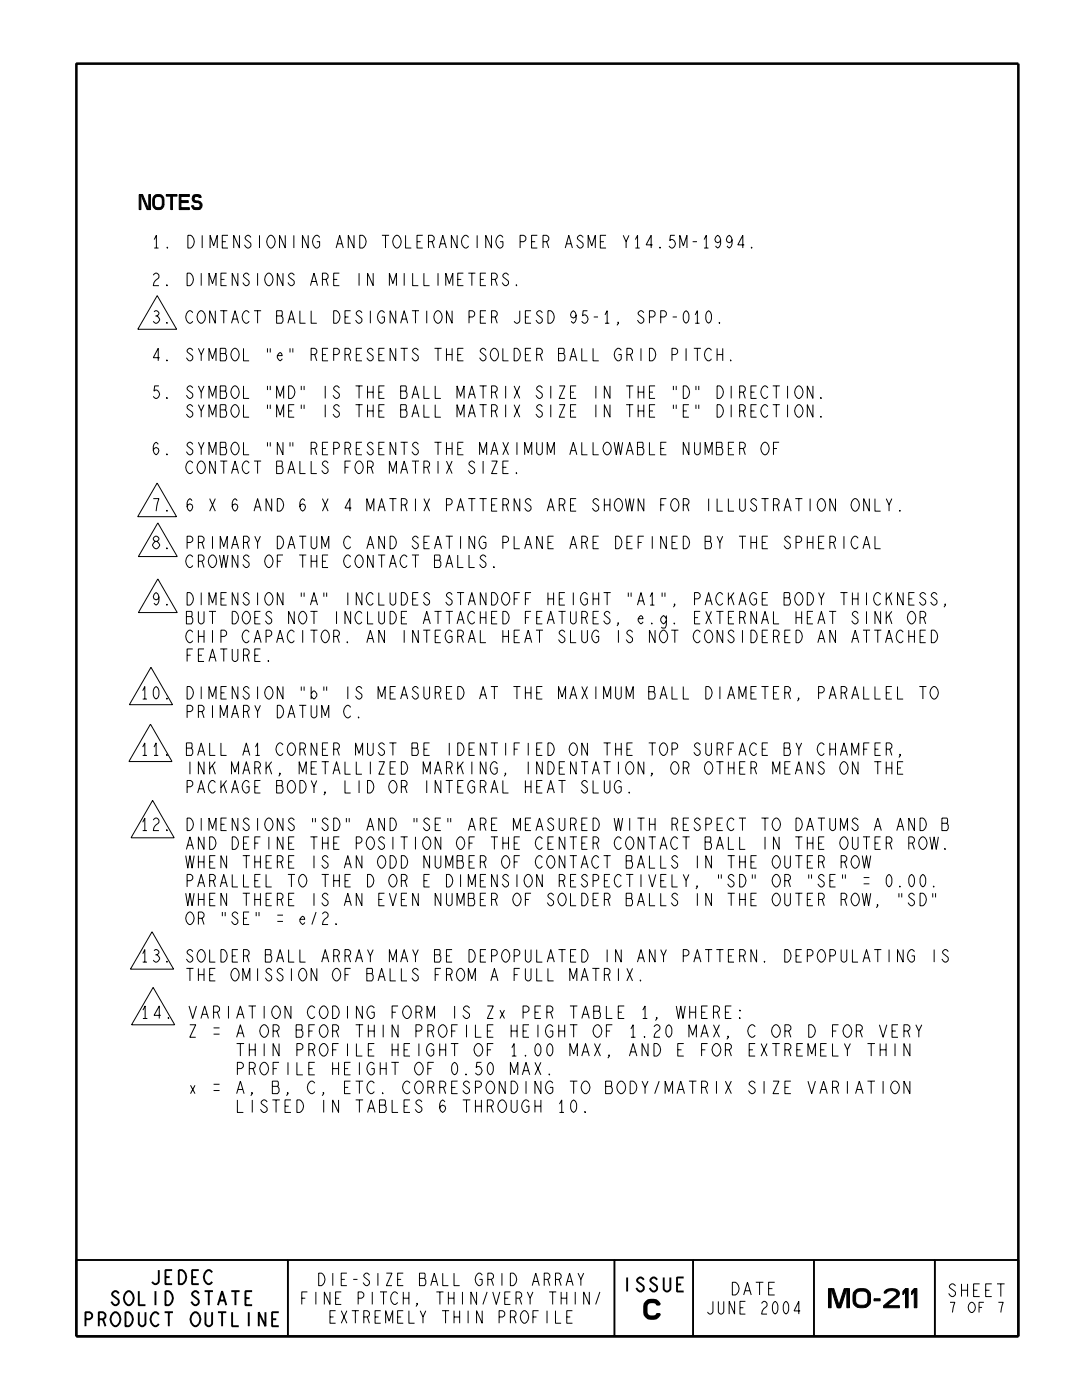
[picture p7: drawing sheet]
<svg xmlns="http://www.w3.org/2000/svg" width="216mm" height="279mm" viewBox="0 0 216 279" stroke-linecap="round" stroke-linejoin="round" font-family="sans-serif">
<g fill="none" stroke="#000" stroke-width=".38">
<path d="M15.2 251.5h188v15.2h-188zM23.7 258.1l-.5-.4a.7 .7 0 0 0-.8 .7l1.1 .9 .2 .2v.5l-.5 .5h-.3l-.7-.7M25.2 257.9l.3-.2a1.42 1.42 0 0 1 1.2 1.4 1.42 1.42 0 0 1-1.2 1.4 1.61 1.61 0 0 1-.3-2.6zM27.7 257.7v2.8h1.3M31 257.7v2.8M31.7 253.5v2.3l-.5 .5h-.3l-.5-.5M33 257.7a1.35 1.35 0 0 1 1.4 .6 1.35 1.35 0 0 1-.1 1.5l-.6 .7h-.7zM33 254.9h.8M34.3 253.5h-1.3v2.8h1.3M35.7 253.5a1.35 1.35 0 0 1 1.3 .6 1.35 1.35 0 0 1 0 1.5 1.14 1.14 0 0 1-1.3 .7zM38.3 254.9h.9M39.7 253.5h-1.4v2.8h1.4"/>
<path d="M39.7 258.1l-.5-.4a.7 .7 0 0 0-.9 .7l1.4 1.1v.5l-.5 .5a1.06 1.06 0 0 1-1-.7M40.8 257.7h1.7M41.7 257.7v2.8M42.3 253.9l-.5-.4h-.3a1.48 1.48 0 0 0-.9 1.5 1.48 1.48 0 0 0 1.2 1.3l.5-.5M43.8 259.5h1M46.1 257.7h1.7M47 257.7v2.8M49 259.1h.8M50.3 257.7h-1.3v2.8h1.3M57.5 251.5v15.2M122.6 251.5v15.2M125.1 255v2.7"/>
<path d="M128.5 255.4l-.5-.4a.7 .7 0 0 0-.9 .7l1.4 1.1v.5l-.5 .4a1.06 1.06 0 0 1-1-.7M131.1 255.4l-.5-.4a.7 .7 0 0 0-.8 .7l1.3 1.1v.5l-.5 .4a1.06 1.06 0 0 1-1-.7M132.4 255v2.3l.5 .4h.4l.5-.4v-2.3M135.1 256.3h.8M136.4 255h-1.3v2.7h1.3M138.3 251.5v15.2M162.4 251.5v15.2M186.5 251.5v15.2M17.1 263.3h.8l.3-.3 .2-.2v-.5l-.2-.2-.3-.2h-.8v2.8M19.7 263.3h.8l.4-.3 .1-.2v-.5l-.1-.2-.4-.2h-.8v2.8M20.5 263.3l.5 1.4M22.5 262.1l.4-.2h.3a1.48 1.48 0 0 1 .9 1.5 1.48 1.48 0 0 1-1.2 1.3 1.61 1.61 0 0 1-.4-2.6z"/>
<path d="M25 261.9a1.4 1.4 0 0 1 1.4 2.1 1.14 1.14 0 0 1-1.4 .7zM27.7 261.9v2.3l.5 .5h.3l.5-.5v-2.3M31.7 262.3l-.5-.4a1.42 1.42 0 0 0-1.2 1.4 1.42 1.42 0 0 0 1.2 1.4l.5-.5M32.8 261.9h1.7M33.7 261.9v2.8M38.5 262.1l.3-.2a1.42 1.42 0 0 1 1.2 1.4 1.42 1.42 0 0 1-1.2 1.4 1.61 1.61 0 0 1-.3-2.6zM41 261.9v2.3l.5 .5h.3l.5-.5v-2.3M43.5 260.5l.8-2.8 .9 2.8M43.5 261.9h1.7M44.3 261.9v2.8M46.3 261.9v2.8h1.3M49.6 261.9v2.8"/>
<path d="M53 261.9v2.8l-1.4-2.8v2.8M54.3 263.3h.8M55.6 261.9h-1.3v2.8h1.3"/>
</g>
<g fill="none" stroke="#000" stroke-width=".2">
<path d="M30.6 54.9l.4-.4h.3l.4 .4a.96 .96 0 0 1-.7 1.1l-.3 .4-.1 .6h1.1M30.8 47.8l.4-.8v2.5M30.8 49.5h.8M31.4 59l3.8 6.7h-7.7zM33.3 56.8l.1 .2h-.1zM33.3 49.3l.2 .2h-.2zM37.3 54.5a1.24 1.24 0 0 1 1.2 1.9l-.6 .6h-.6zM37.5 47h.6a1.49 1.49 0 0 1 0 2.5h-.6zM40.1 54.5v2.5M40.3 47v2.5M41.7 57v-2.5l.7 2.1 .7-2.1v2.5M41.9 49.5v-2.5l.7 2.1 .7-2.1v2.5"/>
<path d="M44.1 55.8h.7M44.3 48.2h.8M45.2 54.5h-1.1v2.5h1.1M45.5 47h-1.2v2.5h1.2M47.5 54.5v2.5l-1.2-2.5v2.5M47.8 47v2.5l-1.2-2.5v2.5M49.7 54.9l-.4-.4a.6 .6 0 0 0-.7 .6l1 .9 .1 .6-.4 .4h-.3l-.6-.6M50.1 47.4l-.5-.4a.61 .61 0 0 0-.7 .6l.4 .4a.87 .87 0 0 1 .6 1.3l-.3 .2a.92 .92 0 0 1-.8-.6M51.4 54.5v2.5M51.8 47v2.5M53.2 54.7l.6-.2a1.34 1.34 0 0 1 .7 1.4 1.34 1.34 0 0 1-1 1.1 1.47 1.47 0 0 1-.3-2.3zM53.6 47.2l.3-.2a1.31 1.31 0 0 1 1 1.2 1.31 1.31 0 0 1-1 1.3 1.5 1.5 0 0 1-.3-2.3z"/>
<path d="M56.5 54.5v2.5l-1.2-2.5v2.5M56.9 47v2.5l-1.1-2.5v2.5M58.6 47v2.5M58.7 54.9l-.4-.4a.6 .6 0 0 0-.7 .6l1 .9 .1 .6-.4 .4h-.3l-.6-.6M61.5 47v2.5l-1.1-2.5v2.5M61.9 57l.7-2.5 .8 2.5M62.2 56.2h.9M63.8 47.4l-.4-.4a1.3 1.3 0 0 0-1.1 1.2 1.3 1.3 0 0 0 1.1 1.3l.4-.4v-.9h-.6M64.3 55.8h.7l.5-.5v-.4l-.5-.4h-.7v2.5M65 55.8l.5 1.2M66.6 55.8h.7M67.1 49.5l.7-2.5 .7 2.5"/>
<path d="M67.4 48.7h.8M67.7 54.5h-1.1v2.5h1.1M70.6 47v2.5l-1.1-2.5v2.5M71.6 54.5v2.5M71.8 47a.97 .97 0 0 1 1.1 .6 1.49 1.49 0 0 1-.5 1.9h-.6zM74.5 54.5v2.5l-1.2-2.5v2.5M76.2 47h1.4M76.9 47v2.5M77.7 57v-2.5l.7 2.1 .7-2.1v2.5M78.8 47.2l.3-.2a1.31 1.31 0 0 1 1 1.2 1.31 1.31 0 0 1-1 1.3 1.5 1.5 0 0 1-.3-2.3zM80.6 54.5v2.5M80.9 47v2.5h1.2"/>
<path d="M82.3 54.5v2.5h1.2M83.2 48.2h.7M84.4 47h-1.2v2.5h1.2M84.6 54.5v2.5h1.1M85.5 48.2h.7l.4-.4v-.4l-.4-.4h-.7v2.5M86.2 48.2l.4 1.3M87.4 54.5v2.5M87.6 49.5l.8-2.5 .7 2.5M87.9 48.7h.9M88.9 57v-2.5l.7 2.1 .8-2.1v2.5M91.2 47v2.5l-1.1-2.5v2.5M91.3 55.8h.7"/>
<path d="M92.5 54.5h-1.2v2.5h1.2M93.4 54.5h1.5M93.5 47.4l-.4-.4h-.3a1.36 1.36 0 0 0-.8 1.3 1.36 1.36 0 0 0 1.1 1.2l.4-.4M94.2 54.5v2.5M95.2 47v2.5M95.8 55.8h.7M97 54.5h-1.2v2.5h1.2M98.1 47v2.5l-1.2-2.5v2.5M98.1 55.8h.7l.4-.5v-.4l-.4-.4h-.7v2.5M98.8 55.8l.4 1.2M100.4 47.4l-.5-.4h-.3a1.36 1.36 0 0 0-.7 1.3 1.36 1.36 0 0 0 1 1.2l.5-.4v-.9h-.6M101.5 54.9l-.5-.4a.6 .6 0 0 0-.7 .6l1 .9 .2 .6-.5 .4h-.2l-.6-.6"/>
<path d="M103 56.8l.1 .2h-.1zM103.8 48.2h.7l.4-.4v-.4l-.4-.4h-.7v2.5M106.1 48.2h.7M107.2 47h-1.1v2.5h1.1M108.4 48.2h.7l.4-.4v-.4l-.4-.4h-.7v2.5M109.1 48.2l.4 1.3M112.8 49.5l.7-2.5 .7 2.5M113.1 48.7h.8M116.4 47.4l-.5-.4a.61 .61 0 0 0-.7 .6l1.2 1.1v.4l-.5 .4a.92 .92 0 0 1-.8-.6M117.4 49.5v-2.5l.7 2.1 .7-2.1v2.5M119.8 48.2h.7M120.9 47h-1.1v2.5h1.1"/>
<path d="M124.4 47l.5 1.2v1.3M125.5 47l-.6 1.2M126.8 47.8l.4-.8v2.5M126.8 49.5h.8M130.2 48.9h-1.3l1-1.9v2.5M131.6 49.3l.2 .2h-.2zM134.6 47h-.8l-.2 1 .3-.2a.85 .85 0 0 1 .9 .9 .85 .85 0 0 1-.9 .8l-.4-.4M135.6 49.5v-2.5l.8 2.1 .7-2.1v2.5M138.2 48.2h.9M140.5 47.8l.4-.8v2.5M140.5 49.5h.9M143.8 47.8l-.2 .4-.4 .2-.4-.2a.94 .94 0 0 1 .4-1.2l.3 .2a1.66 1.66 0 0 1-.3 2.3l-.4-.4"/>
<path d="M146.1 47.8l-.2 .4-.4 .2-.4-.2a.94 .94 0 0 1 .4-1.2l.3 .2a1.66 1.66 0 0 1-.3 2.3l-.4-.4M148.5 48.9h-1.3l1-1.9v2.5M149.9 49.3l.2 .2h-.2zM30.7 62.2l.3-.2a.6 .6 0 0 1 .7 .6l-.4 .5 .6 .6-.3 .6-.6 .2-.4-.4M31 63.1h.3M31.7 77h-.8l-.2 1.1 .3-.3a.83 .83 0 0 1 .9 .9 .83 .83 0 0 1-.9 .8l-.4-.4M31.9 71.4h-1.3l1-1.9v2.5M33.3 64.3l.1 .2h-.1zM33.3 71.8l.1 .2h-.1zM33.3 79.3l.1 .2h-.1zM38.5 62.4l-.5-.4a1.29 1.29 0 0 0-.9 1.3 1.29 1.29 0 0 0 .9 1.2l.5-.4M38.5 69.9l-.5-.4a.61 .61 0 0 0-.7 .6l.5 .5a.85 .85 0 0 1 .5 1.2l-.3 .2a.9 .9 0 0 1-.8-.6"/>
<path d="M38.5 77.4l-.5-.4a.6 .6 0 0 0-.7 .6l1.2 1.1v.4l-.5 .4a.9 .9 0 0 1-.8-.6M39.6 69.5l.5 1.3v1.2M39.6 77l.5 1.3v1.2M39.7 62.2l.6-.2a1.34 1.34 0 0 1 .7 1.4 1.34 1.34 0 0 1-1 1.1 1.47 1.47 0 0 1-.3-2.3zM40.7 69.5l-.6 1.3M40.7 77l-.6 1.3M41.7 72v-2.5l.7 2.1 .7-2.1v2.5M41.7 79.5v-2.5l.7 2.1 .7-2.1v2.5M43 62v2.5l-1.2-2.5v2.5M43.9 69.5h1l.2 .2v.6l-.2 .3 .3 .4v.6l-.3 .4h-1zM43.9 77h1l.2 .2v.6l-.2 .3 .3 .4v.6l-.3 .4h-1zM43.9 62h1.5"/>
<path d="M43.9 70.6h1M43.9 78.1h1M44.7 62v2.5M46.2 64.5l.7-2.5 .7 2.5M46.5 69.7l.3-.2a1.29 1.29 0 0 1 .9 1.3 1.29 1.29 0 0 1-.9 1.2 1.47 1.47 0 0 1-.3-2.3zM46.5 77.2l.3-.2a1.29 1.29 0 0 1 .9 1.3 1.29 1.29 0 0 1-.9 1.2 1.47 1.47 0 0 1-.3-2.3zM46.5 63.7h.8M48.6 69.5v2.5h1.1M48.6 77v2.5h1.1M49.7 62.4l-.4-.4a1.29 1.29 0 0 0-1 1.3 1.29 1.29 0 0 0 1 1.2l.4-.4M50.7 62h1.4M51.4 62v2.5"/>
<path d="M53.4 69.5v.8M53.4 77v.8M53.9 69.5v.8M53.9 77v.8M55.2 62h1l.1 .2v.6l-.1 .3 .3 .4v.6l-.3 .4h-1zM55.2 79.5v-2.5l.7 2.1 .7-2.1v2.5M55.2 63.1h1M55.3 71h1l-.1-.4-.3-.3-.6 .7v.4l.6 .6 .4-.4M57.4 64.5l.8-2.5 .7 2.5M57.6 77a1.25 1.25 0 0 1 1.2 .7 1.25 1.25 0 0 1-.2 1.4l-.4 .4h-.6zM57.7 63.7h.9M57.9 69.5v.8"/>
<path d="M58.4 69.5v.8M59.8 62v2.5h1.2M60.1 77v.8M60.7 77v.8M62.1 62v2.5h1.1M62.1 70.8h.7l.4-.5v-.4l-.4-.4h-.7v2.5M62.8 70.8l.4 1.2M64.3 70.8h.7M64.9 77v2.5M65.5 69.5h-1.2v2.5h1.2M66.6 62a1.25 1.25 0 0 1 1.2 .7 1.25 1.25 0 0 1-.2 1.4l-.5 .4h-.5zM66.6 70.8h.7l.4-.5v-.4l-.4-.4h-.7v2.5"/>
<path d="M67.7 77.4l-.4-.4a.6 .6 0 0 0-.7 .6l1 .9 .1 .6-.4 .4h-.3l-.6-.6M68.8 70.8h.7l.5-.5v-.4l-.5-.4h-.7v2.5M68.8 63.3h.7M69.5 70.8l.5 1.2M70 62h-1.2v2.5h1.2M70.9 77h1.5M71.1 70.8h.7M71.6 77v2.5M72.2 62.4l-.4-.4a.6 .6 0 0 0-.7 .6l1.1 1.1v.4l-.4 .4a.9 .9 0 0 1-.9-.6M72.2 69.5h-1.1v2.5h1.1M73.3 77v2.5M73.3 78.3h1.2"/>
<path d="M73.9 62v2.5M74.5 69.9l-.5-.4a.61 .61 0 0 0-.7 .6l.5 .5a.85 .85 0 0 1 .5 1.2l-.3 .2a.9 .9 0 0 1-.8-.6M74.5 77v2.5M75.6 70.8h.7M75.6 78.3h.7M76.7 62.4l-.4-.4a1.29 1.29 0 0 0-1 1.3 1.29 1.29 0 0 0 1 1.2l.4-.4v-.8h-.6M76.7 69.5h-1.1v2.5h1.1M76.7 77h-1.1v2.5h1.1M79 62v2.5l-1.2-2.5v2.5M79 69.5v2.5l-1.2-2.5v2.5M79.9 64.5l.7-2.5 .8 2.5M79.9 77h1l.2 .2v.6l-.2 .3 .3 .4v.6l-.3 .4h-1z"/>
<path d="M79.9 69.5h1.5M79.9 78.1h1M80.2 63.7h.9M80.6 69.5v2.5M82.2 79.5l.7-2.5 .7 2.5M82.2 62h1.4M82.5 78.7h.8M82.9 62v2.5M83.5 69.9l-.5-.4a.61 .61 0 0 0-.7 .6l.5 .5a.85 .85 0 0 1 .5 1.2l-.3 .2a.9 .9 0 0 1-.8-.6M84.6 77v2.5h1.1M85.1 62v2.5M86.7 69.5h1.4"/>
<path d="M86.8 77v2.5h1.2M87 62.2l.3-.2a1.29 1.29 0 0 1 .9 1.3 1.29 1.29 0 0 1-.9 1.2 1.47 1.47 0 0 1-.3-2.3zM87.4 69.5v2.5M89.1 70.8h1.1M89.1 69.5v2.5M90.2 62v2.5l-1.1-2.5v2.5M90.2 69.5v2.5M91.2 79.5v-2.5l.7 2.1 .7-2.1v2.5M91.3 70.8h.7M92.5 69.5h-1.2v2.5h1.2M93.4 79.5l.8-2.5 .7 2.5M93.6 63.3h.7l.4-.5v-.4l-.4-.4h-.7v2.5"/>
<path d="M93.7 78.7h.9M95.7 77h1.4M95.8 63.3h.7M96.4 77v2.5M97 62h-1.2v2.5h1.2M97 69.9l-.5-.4a.61 .61 0 0 0-.7 .6l.5 .5a.85 .85 0 0 1 .5 1.2l-.3 .2a.9 .9 0 0 1-.8-.6M98.1 63.3h.7l.4-.5v-.4l-.4-.4h-.7v2.5M98.1 78.3h.7l.4-.5v-.4l-.4-.4h-.7v2.5M98.2 69.7l.6-.2a1.34 1.34 0 0 1 .7 1.4 1.34 1.34 0 0 1-1 1.1 1.47 1.47 0 0 1-.3-2.3zM98.8 63.3l.4 1.2M98.8 78.3l.4 1.2M100.3 69.5v2.5h1.2"/>
<path d="M100.9 77v2.5M102.6 69.5h.5a1.46 1.46 0 0 1 0 2.5h-.5zM102.6 77l1.1 2.5M103.7 62v2.1l-.4 .4h-.3l-.4-.4M103.7 77l-1.1 2.5M104.8 63.3h.7M104.8 70.8h.7M106 62h-1.2v2.5h1.2M106 69.5h-1.2v2.5h1.2M107.1 70.8h.7l.4-.5v-.4l-.4-.4h-.7v2.5M107.8 70.8l.4 1.2M108.2 62.4l-.4-.4a.6 .6 0 0 0-.7 .6l1 .9 .1 .6-.4 .4h-.3l-.6-.6"/>
<path d="M108.2 77.4l-.4-.4a.61 .61 0 0 0-.7 .6l1 .9 .1 .6-.4 .4h-.3l-.6-.6M109.3 62a1.25 1.25 0 0 1 1.2 .7 1.25 1.25 0 0 1-.2 1.4l-.4 .4h-.6zM109.9 77v2.5M111.4 69.5h1l.2 .2v.6l-.2 .3 .3 .4v.6l-.3 .4h-1zM111.4 70.6h1M111.6 77h1.1l-1.1 2.5h1.1M113.7 72l.7-2.5 .7 2.5M113.8 78.3h.7M114 71.2h.8M115 62.8l-.2 .5-.4 .2-.4-.2a.93 .93 0 0 1 .4-1.3l.3 .2a1.63 1.63 0 0 1-.3 2.3l-.4-.4M115 77h-1.2v2.5h1.2M116.1 69.5v2.5h1.1"/>
<path d="M117.2 62h-.8l-.2 1.1 .3-.3a.83 .83 0 0 1 .9 .9 .83 .83 0 0 1-.9 .8l-.4-.4M118.3 69.5v2.5h1.2M118.5 63.3h.8M118.9 77v2.5M120.7 62.8l.4-.8v2.5M120.7 64.5h.9M121.7 77v2.5l-1.1-2.5v2.5M123.4 64.5l-.1-.2h.1v.2l-.3 .4M124 69.9l-.5-.4a1.29 1.29 0 0 0-.9 1.3 1.29 1.29 0 0 0 .9 1.2l.5-.4v-.8h-.6M124.9 77h1.5M125.1 70.8h.7l.4-.5v-.4l-.4-.4h-.7v2.5M125.6 77v2.5"/>
<path d="M125.8 70.8l.4 1.2M127.3 78.3h1.2M127.3 77v2.5M127.9 69.5v2.5M128.5 62.4l-.5-.4a.61 .61 0 0 0-.7 .6l.5 .5a.85 .85 0 0 1 .5 1.2l-.3 .2a.9 .9 0 0 1-.8-.6M128.5 77v2.5M129.6 63.3h.7l.4-.5v-.4l-.4-.4h-.7v2.5M129.6 69.5h.5a1.46 1.46 0 0 1 0 2.5h-.5zM129.6 78.3h.7M130.7 77h-1.1v2.5h1.1M131.8 63.3h.7l.5-.5v-.4l-.5-.4h-.7v2.5M134.1 70.8h.7l.4-.5v-.4l-.4-.4h-.7v2.5"/>
<path d="M134.2 63.3h.9M134.4 77v.8M134.9 77v.8M136.3 77a1.24 1.24 0 0 1 1.2 1.9l-.6 .6h-.6zM136.6 62.2l.3-.2 .3 .2a1.63 1.63 0 0 1-.3 2.3l-.3-.2a1.81 1.81 0 0 1 0-2.1zM136.9 69.5v2.5M138.4 69.5h1.5M138.7 62.8l.4-.8v2.5M138.7 64.5h.9M138.9 77v.8M139.1 69.5v2.5M139.4 77v.8"/>
<path d="M141.1 62.2l.3-.2 .3 .2a1.63 1.63 0 0 1-.3 2.3l-.3-.2a1.81 1.81 0 0 1 0-2.1zM142 69.9l-.5-.4h-.2a1.34 1.34 0 0 0-.8 1.4 1.34 1.34 0 0 0 1 1.1l.5-.4M143.1 77a1.25 1.25 0 0 1 1.2 .7 1.25 1.25 0 0 1-.2 1.4l-.4 .4h-.6zM143.1 70.8h1.1M143.1 69.5v2.5M143.5 64.3l.2 .2h-.2zM144.2 69.5v2.5M145.8 71.8l.1 .2h-.1zM145.9 77v2.5M147.6 78.3h.7l.4-.5v-.4l-.4-.4h-.7v2.5M148.3 78.3l.4 1.2M149.8 78.3h.7"/>
<path d="M151 77h-1.2v2.5h1.2M153.2 77.4l-.4-.4a1.29 1.29 0 0 0-1 1.3 1.29 1.29 0 0 0 1 1.2l.4-.4M154.2 77h1.4M154.9 77v2.5M157.1 77v2.5M159 77.2l.5-.2a1.34 1.34 0 0 1 .8 1.4 1.34 1.34 0 0 1-1 1.1 1.48 1.48 0 0 1-.3-2.3zM162.2 77v2.5l-1.1-2.5v2.5M163.8 79.3l.1 .2h-.1zM30.6 99.5h1.1l-.6 2.5M31.4 96.4l3.8 6.7h-7.7zM31.6 88.7l-.5-.4-.2 .2a1.64 1.64 0 0 0 .2 2.3 .93 .93 0 0 0 .5-1.3l-.5-.2-.4 .2-.1 .4M33.3 90.6l.1 .2h-.1z"/>
<path d="M38.3 99.9l-.4-.4-.3 .2a1.63 1.63 0 0 0 .3 2.3 .93 .93 0 0 0 .4-1.2l-.4-.2-.4 .2-.2 .4M38.5 81.2l-.5-.4a.6 .6 0 0 0-.7 .6l1.2 1v.4l-.5 .5a.9 .9 0 0 1-.8-.7M38.5 88.7l-.5-.4a.6 .6 0 0 0-.7 .6l.5 .4a.85 .85 0 0 1 .5 1.3l-.3 .2a.9 .9 0 0 1-.8-.7M38.5 92.4l-.5-.4h-.2a1.34 1.34 0 0 0-.8 1.4 1.34 1.34 0 0 0 1 1.1l.5-.4M39.6 80.8l.5 1.2v1.3M39.6 88.3l.5 1.2v1.3M39.7 92.2l.3-.2a1.29 1.29 0 0 1 1 1.3 1.29 1.29 0 0 1-1 1.2 1.48 1.48 0 0 1-.3-2.3zM40.7 80.8l-.6 1.2M40.7 88.3l-.6 1.2M41.7 83.3v-2.5l.7 2 .7-2v2.5M41.7 90.8v-2.5l.7 2 .7-2v2.5M41.8 99.5l1.2 2.5"/>
<path d="M43 92v2.5l-1.2-2.5v2.5M43 99.5l-1.2 2.5M43.9 80.8h1l.2 .2v.6l-.2 .2 .3 .4v.6l-.3 .5h-1zM43.9 88.3h1l.2 .2v.6l-.2 .2 .3 .4v.6l-.3 .5h-1zM43.9 81.8h1M43.9 89.3h1M43.9 92h1.5M44.7 92v2.5M46.2 94.5l.7-2.5 .7 2.5M46.5 81l.3-.2a1.29 1.29 0 0 1 .9 1.2 1.29 1.29 0 0 1-.9 1.3 1.47 1.47 0 0 1-.3-2.3zM46.5 88.5l.5-.2a1.34 1.34 0 0 1 .8 1.3 1.34 1.34 0 0 1-1 1.2 1.47 1.47 0 0 1-.3-2.3zM46.5 93.7h.8"/>
<path d="M47.3 99.9l-.4-.4-.3 .2a1.63 1.63 0 0 0 .3 2.3 .93 .93 0 0 0 .4-1.2l-.4-.2-.4 .2-.2 .4M48.6 80.8v2.5h1.1M48.6 88.3v2.5h1.1M49.7 92.4l-.4-.4a1.28 1.28 0 0 0-1 1.3 1.28 1.28 0 0 0 1 1.2l.4-.4M50.7 92h1.4M51.4 92v2.5M53.4 80.8v.8M53.4 88.3v.8M53.9 80.8v.8M53.9 88.3v.8M54.2 99.5v2.5l-1.1-2.5v2.5M55.2 83.3v-2.5l.7 2 .7-2v2.5"/>
<path d="M55.2 92h1l.1 .2v.6l-.1 .3 .3 .4v.6l-.3 .4h-1zM55.2 93.1h1M55.3 99.5a1.24 1.24 0 0 1 1.2 1.9l-.6 .6h-.6zM56.5 88.3v2.5l-1.2-2.5v2.5M57.4 94.5l.8-2.5 .7 2.5M57.6 82h.7M57.7 93.7h.9M57.9 88.3v.8M58.4 88.3v.8M58.7 80.8h-1.1v2.5h1.1M59.8 92v2.5h1.2M60.1 80.8v.8"/>
<path d="M60.7 80.8v.8M60.8 99.9l-.4-.4-.3 .2a1.63 1.63 0 0 0 .3 2.3 .93 .93 0 0 0 .4-1.2l-.4-.2-.4 .2-.2 .4M62.1 89.5h.7l.4-.4v-.4l-.4-.4h-.7v2.5M62.1 92v2.5h1.1M62.8 89.5l.4 1.3M64.3 89.5h.7M64.3 99.5l1.2 2.5M64.9 80.8v2.5M65.5 88.3h-1.2v2.5h1.2M65.5 92.4l-.5-.4a.6 .6 0 0 0-.7 .6l1.2 1.1v.4l-.5 .4a.9 .9 0 0 1-.8-.6M65.5 99.5l-1.2 2.5M66.6 89.5h.7l.4-.4v-.4l-.4-.4h-.7v2.5"/>
<path d="M67.7 81.2l-.4-.4a.6 .6 0 0 0-.7 .6l.4 .4a.85 .85 0 0 1 .6 1.3l-.6 .2-.6-.7M68.8 89.5h.7l.5-.4v-.4l-.5-.4h-.7v2.5M68.8 93.3h.7M69.5 89.5l.5 1.3M70 92h-1.2v2.5M70.9 80.8h1.5M71.1 89.5h.7M71.2 92.2l.3-.2a1.29 1.29 0 0 1 1 1.3 1.29 1.29 0 0 1-1 1.2 1.47 1.47 0 0 1-.3-2.3zM71.6 80.8v2.5M72.2 88.3h-1.1v2.5h1.1M73.3 93.3h.7l.5-.5v-.4l-.5-.4h-.7v2.5M73.3 80.8v2.5"/>
<path d="M73.3 82h1.2M74 93.3l.5 1.2M74.5 88.7l-.5-.4a.6 .6 0 0 0-.7 .6l1 .8 .2 .6-.5 .5h-.2l-.6-.7M74.5 80.8v2.5M75.6 82h.7M75.6 89.5h.7M76.7 80.8h-1.1v2.5h1.1M76.7 88.3h-1.1v2.5h1.1M77.7 94.5v-2.5l.7 2.1 .7-2.1v2.5M77.7 99.5h1.4M78.4 99.5v2.5M79 88.3v2.5l-1.2-2.5v2.5"/>
<path d="M79.9 80.8h1l.2 .2v.6l-.2 .2 .3 .4v.6l-.3 .5h-1zM79.9 94.5l.7-2.5 .8 2.5M79.9 81.8h1M79.9 88.3h1.5M80.2 93.7h.9M80.6 88.3v2.5M82.2 83.3l.7-2.5 .7 2.5M82.2 92h1.4M82.5 82.4h.8M82.9 92v2.5M82.9 99.5v2.5M83.5 88.7l-.5-.4a.6 .6 0 0 0-.7 .6l1 .8 .2 .6-.5 .5h-.2l-.6-.7"/>
<path d="M84.6 80.8v2.5h1.1M84.6 93.3h.7l.4-.5v-.4l-.4-.4h-.7v2.5M84.6 99.5l1.1 2.5M85.3 93.3l.4 1.2M85.7 99.5l-1.1 2.5M86.7 88.3h1.4M86.8 80.8v2.5h1.2M87.4 88.3v2.5M87.4 92v2.5M89.1 88.3v2.5M89.1 89.5h1.1M89.1 92l1.1 2.5"/>
<path d="M90.2 88.3v2.5M90.2 92l-1.1 2.5M91.2 83.3v-2.5l.7 2 .7-2v2.5M91.3 89.5h.7M92.5 88.3h-1.2v2.5h1.2M93.4 83.3l.8-2.5 .7 2.5M93.4 99.5h1.5M93.7 82.4h.9M94.2 99.5v2.5M94.7 92.4l-.4-.4a.61 .61 0 0 0-.7 .6l.4 .5a.85 .85 0 0 1 .6 1.2l-.3 .2a.9 .9 0 0 1-.9-.6M95.7 90.8v-2.5l.7 2 .7-2v2.5M95.7 80.8h1.4"/>
<path d="M95.7 99.5h1.4M96.4 80.8v2.5M96.4 92v2.5M96.4 99.5v2.5M97.9 90.8l.7-2.5 .8 2.5M98.1 82h.7l.4-.4v-.4l-.4-.4h-.7v2.5M98.1 92h1.1l-1.1 2.5h1.1M98.2 89.9h.9M98.8 82l.4 1.3M99.2 99.5h-1.1v2.5h1.1M100.3 88.3l1.2 2.5M100.3 93.3h.7"/>
<path d="M100.9 80.8v2.5M101.5 92h-1.2v2.5h1.2M101.5 88.3l-1.2 2.5M102.6 80.8l1.1 2.5M103 94.3l.1 .2h-.1zM103.1 88.3v2.5M103.7 99.5v2.5l-1.1-2.5v2.5M103.7 80.8l-1.1 2.5M104.7 90.8v-2.5l.7 2 .7-2v2.5M106 99.9l-.5-.4a.6 .6 0 0 0-.7 .6l1 .9 .2 .6-.5 .4h-.2l-.6-.6M107.1 88.3v2l.4 .5h.3l.4-.5v-2M108.2 81.2l-.4-.4a.6 .6 0 0 0-.7 .6l1 .8 .1 .6-.4 .5h-.3l-.6-.7"/>
<path d="M109.2 90.8v-2.5l.7 2 .7-2v2.5M109.9 80.8v2.5M111.6 80.8h1.1l-1.1 2.5h1.1M113.7 90.8l.7-2.5 .7 2.5M113.8 82h.7M114 89.9h.8M115 80.8h-1.2v2.5h1.2M115 99.5h-1.2v2.5h1.2M116.1 88.3v2.5h1.1M118.3 88.3v2.5h1.2M118.9 80.8v2.5M119.5 99.9l-.5-.4a.61 .61 0 0 0-.7 .6l.5 .5a.85 .85 0 0 1 .5 1.2l-.3 .2a.9 .9 0 0 1-.8-.6"/>
<path d="M120.6 99.5v2.5M120.7 88.5l.6-.2a1.34 1.34 0 0 1 .7 1.3 1.34 1.34 0 0 1-1 1.2 1.47 1.47 0 0 1-.3-2.3zM121.7 80.8v2.5l-1.1-2.5v2.5M121.7 99.5v2.5M122.6 88.3l.4 2.5 .4-2.5 .4 2.5 .4-2.5M123 99.7l.5-.2a1.34 1.34 0 0 1 .8 1.4 1.34 1.34 0 0 1-1 1.1 1.48 1.48 0 0 1-.3-2.3zM124.8 99.5l.4 2.5 .4-2.5 .5 2.5 .4-2.5M124.9 90.8l.7-2.5 .8 2.5M124.9 80.8h1.5M125.2 89.9h.9M125.6 80.8v2.5M127.2 88.3h1l.1 .2v.6l-.1 .2 .3 .4v.6l-.3 .5h-1z"/>
<path d="M127.2 89.3h1M127.3 80.8v2.5M127.3 82h1.2M128.5 99.5v2.5l-1.2-2.5v2.5M128.5 80.8v2.5M129.6 88.3v2.5h1.1M129.6 82h.7M130.7 80.8h-1.1v2.5h1.1M131.8 89.5h.7M133 88.3h-1.2v2.5h1.2M133 99.5h-1.2v2.5M134.2 99.7l.3-.2a1.29 1.29 0 0 1 1 1.3 1.29 1.29 0 0 1-1 1.2 1.47 1.47 0 0 1-.3-2.3z"/>
<path d="M134.4 80.8v.8M134.9 80.8v.8M136.3 82h.7M137.5 80.8h-1.2v2.5h1.2M137.5 88.3v2.5l-1.2-2.5v2.5M138.6 88.3v2l.4 .5h.3l.4-.5v-2M138.9 80.8v.8M139.4 80.8v.8M140.7 90.8v-2.5l.7 2 .7-2v2.5M141.4 99.5v2.5M142.9 88.3h1l.2 .2v.6l-.2 .2 .3 .4v.6l-.3 .5h-1zM142.9 89.3h1"/>
<path d="M143.1 80.8a1.25 1.25 0 0 1 1.2 .7 1.25 1.25 0 0 1-.2 1.3l-.4 .5h-.6zM143.1 99.5v2.5h1.1M145.3 99.5v2.5h1.2M145.3 89.5h.7M145.9 80.8v2.5M146.5 88.3h-1.2v2.5h1.2M147.6 82h.7l.4-.4v-.4l-.4-.4h-.7v2.5M147.6 89.5h.7l.4-.4v-.4l-.4-.4h-.7v2.5M147.6 99.5v2.1l.4 .4h.3l.4-.4v-2.1M148.3 82l.4 1.3M148.3 89.5l.4 1.3M149.8 82h.7"/>
<path d="M151 80.8h-1.2v2.5h1.2M151 99.9l-.5-.4a.61 .61 0 0 0-.7 .6l1.2 1.1v.4l-.5 .4a.9 .9 0 0 1-.8-.6M151.9 99.5h1.5M152.2 88.5l.3-.2a1.29 1.29 0 0 1 1 1.2 1.29 1.29 0 0 1-1 1.3 1.47 1.47 0 0 1-.3-2.3zM152.6 99.5v2.5M153.2 81.2l-.4-.4a1.29 1.29 0 0 0-1 1.2 1.29 1.29 0 0 0 1 1.3l.4-.5M154.2 80.8h1.4M154.3 89.5h.7M154.9 80.8v2.5M155.5 88.3h-1.2v2.5M157.1 80.8v2.5M158.7 99.5h1.4"/>
<path d="M159 81l.3-.2a1.29 1.29 0 0 1 .9 1.2 1.29 1.29 0 0 1-.9 1.3 1.47 1.47 0 0 1-.3-2.3zM159.4 99.5v2.5M161.6 99.5v2.5M162.2 80.8v2.5l-1.1-2.5v2.5M163.5 99.7l.3-.2a1.29 1.29 0 0 1 .9 1.3 1.29 1.29 0 0 1-.9 1.2 1.47 1.47 0 0 1-.3-2.3zM163.8 83.1l.1 .2h-.1zM166.7 99.5v2.5l-1.1-2.5v2.5M170.2 99.7l.3-.2a1.29 1.29 0 0 1 1 1.3 1.29 1.29 0 0 1-1 1.2 1.47 1.47 0 0 1-.3-2.3zM173.5 99.5v2.5l-1.2-2.5v2.5M174.6 99.5v2.5h1.1M176.8 99.5l.6 1.3v1.2M178 99.5l-.6 1.3"/>
<path d="M30.7 108.3l.3-.2a.83 .83 0 0 1 .9 .8l-.3 .4a.67 .67 0 0 1-.9-.1 .67 .67 0 0 1 0-.9zM31 108.1l-.4-.5a.6 .6 0 0 1 .7-.6l.4 .4-.1 .4-.3 .3M31.5 104.4l3.9 6.7h-7.8zM31.5 115.5l3.9 6.8h-7.8zM31.7 119.1l-.1 .4-.5 .2-.4-.2a.93 .93 0 0 1 .4-1.2l.3 .2a1.63 1.63 0 0 1-.3 2.3l-.4-.5M33.3 101.8l.1 .2h-.1zM33.3 109.3l.1 .2h-.1zM37.3 108.3h.7l.5-.5v-.4l-.5-.4h-.7v2.5M37.3 118.3h.6a1.46 1.46 0 0 1 0 2.5h-.6zM38.5 111.2l-.5-.4a1.29 1.29 0 0 0-.9 1.2 1.29 1.29 0 0 0 .9 1.3l.5-.5M39.6 108.3h.7l.4-.5v-.4l-.4-.4h-.7v2.5M39.6 112h.7l.4-.4v-.4l-.4-.4h-.7v2.5"/>
<path d="M40.1 118.3v2.5M40.3 108.3l.4 1.2M40.3 112l.4 1.3M42 111l.3-.2a1.29 1.29 0 0 1 .9 1.2 1.29 1.29 0 0 1-.9 1.3 1.47 1.47 0 0 1-.3-2.3zM42.4 107v2.5M43.8 110.8l.4 2.5 .5-2.5 .4 2.5 .4-2.5M43.9 109.5v-2.5l.8 2.1 .7-2.1v2.5M44.1 119.5h.7M45.2 118.3h-1.1v2.5h1.1M46.2 109.5l.7-2.5 .7 2.5M46.5 108.7h.8M47.5 110.8v2.5l-1.2-2.5v2.5"/>
<path d="M47.5 118.3v2.5l-1.2-2.5v2.5M48.6 108.3h.7l.4-.5v-.4l-.4-.4h-.7v2.5M49.3 108.3l.4 1.2M49.7 111.2l-.4-.4a.6 .6 0 0 0-.7 .6l1 .8 .1 .6-.4 .5h-.3l-.6-.7M49.7 118.7l-.4-.4a.61 .61 0 0 0-.7 .6l.4 .4a.85 .85 0 0 1 .6 1.3l-.3 .2a.9 .9 0 0 1-.9-.7M50.7 102l.7-2.5 .7 2.5M50.8 107l.6 1.3v1.2M51 101.2h.8M51.4 118.3v2.5M52 107l-.6 1.3M53.2 111l.3-.2a1.29 1.29 0 0 1 1 1.2 1.29 1.29 0 0 1-1 1.3 1.47 1.47 0 0 1-.3-2.3zM53.2 118.5l.3-.2a1.29 1.29 0 0 1 1 1.2 1.29 1.29 0 0 1-1 1.3 1.47 1.47 0 0 1-.3-2.3z"/>
<path d="M55.3 107a1.25 1.25 0 0 1 1.2 .7 1.25 1.25 0 0 1-.2 1.4l-.4 .4h-.6zM55.3 112h.7M56.5 110.8h-1.2v2.5M56.5 118.3v2.5l-1.2-2.5v2.5M57.4 109.5l.8-2.5 .7 2.5M57.7 108.7h.9M59.7 107h1.4M59.7 110.8h1.4M60.1 118.3v.8M60.4 107v2.5M60.4 110.8v2.5M60.7 118.3v.8"/>
<path d="M62.1 107v2.1l.4 .4h.3l.4-.4v-2.1M62.1 112h1.1M62.1 110.8v2.5M62.2 119.9h.9M63.2 110.8v2.5M64.2 109.5v-2.5l.7 2.1 .7-2.1v2.5M64.3 112h.7M64.6 118.3v.8M65.2 118.3v.8M65.5 110.8h-1.2v2.5h1.2M69.4 118.3v2.5M70 107.4l-.5-.4h-.2a1.34 1.34 0 0 0-.8 1.4 1.34 1.34 0 0 0 1 1.1l.5-.4"/>
<path d="M70 111.2l-.5-.4a1.29 1.29 0 0 0-.9 1.2 1.29 1.29 0 0 0 .9 1.3l.5-.5M70.1 101.4h-1.3l1-1.9v2.5M71.2 111l.3-.2a1.29 1.29 0 0 1 1 1.2 1.29 1.29 0 0 1-1 1.3 1.47 1.47 0 0 1-.3-2.3zM72.2 118.3v2.5l-1.1-2.5v2.5M73.2 102v-2.5l.7 2.1 .7-2.1v2.5M73.2 109.5l.7-2.5 .7 2.5M73.5 108.7h.8M74.5 110.8v2.5l-1.2-2.5v2.5M74.5 118.7l-.5-.4h-.2a1.34 1.34 0 0 0-.8 1.3 1.34 1.34 0 0 0 1 1.2l.5-.5M75.4 102l.7-2.5 .8 2.5M75.4 110.8h1.5M75.6 118.3v2.5h1.1"/>
<path d="M75.7 101.2h.9M76.1 110.8v2.5M76.7 107v2.5l-1.1-2.5v2.5M77.7 113.3l.7-2.5 .7 2.5M77.8 107a1.24 1.24 0 0 1 1.2 1.9l-.6 .6h-.6zM77.8 118.3v2l.5 .5h.2l.5-.5v-2M78 112.4h.8M80.1 100.8h.7l.4-.5v-.4l-.4-.4h-.7v2.5M80.1 118.3a1.24 1.24 0 0 1 1.1 1.8l-.6 .7h-.5zM80.8 100.8l.4 1.2M81.2 111.2l-.4-.4a1.29 1.29 0 0 0-1 1.2 1.29 1.29 0 0 0 1 1.3l.4-.5M82.2 110.8h1.4"/>
<path d="M82.3 119.5h.7M82.9 110.8v2.5M83.5 107.4l-.5-.4a.6 .6 0 0 0-.7 .6l1 .9 .2 .6-.5 .4h-.2l-.6-.6M83.5 118.3h-1.2v2.5h1.2M84.6 108.3h.7M85.7 107h-1.1v2.5h1.1M85.7 118.7l-.4-.4a.61 .61 0 0 0-.7 .6l.4 .4a.85 .85 0 0 1 .6 1.3l-.3 .2a.9 .9 0 0 1-.9-.7M86.7 109.5l.7-2.5 .7 2.5M86.7 110.8h1l.1 .2v.6l-.1 .2 .3 .4v.6l-.3 .5h-1zM86.7 111.8h1M87 108.7h.8M88.9 113.3l.7-2.5 .8 2.5"/>
<path d="M88.9 107h1.5M89.1 100.8h.7l.4-.5v-.4l-.4-.4h-.7v2.5M89.2 112.4h.9M89.6 107v2.5M90.2 118.7l-.4-.4a.61 .61 0 0 0-.7 .6l.4 .4a.85 .85 0 0 1 .6 1.3l-.6 .2-.6-.7M91.2 102l.7-2.5 .7 2.5M91.2 118.3h1.4M91.3 110.8v2.5h1.2M91.5 101.2h.8M91.9 107v2.5M91.9 118.3v2.5M93.6 110.8v2.5h1.1"/>
<path d="M93.7 119.9h.9M94.7 107v2.5l-1.1-2.5v2.5M97 107.4l-.5-.4a1.29 1.29 0 0 0-.9 1.3 1.29 1.29 0 0 0 .9 1.2l.5-.4v-.8h-.6M97 111.2l-.5-.4a.6 .6 0 0 0-.7 .6l1.2 1v.4l-.5 .5a.9 .9 0 0 1-.8-.7M97 118.3v2.5l-1.2-2.5v2.5M98.1 118.3a1.24 1.24 0 0 1 1.1 1.8l-.6 .7h-.5zM98.1 100.8h.7M98.5 113.1l.1 .2h-.1zM100.3 100.8h.7l.5-.5v-.4l-.5-.4h-.7v2.5M100.3 108.3h.7l.5-.5v-.4l-.5-.4h-.7v2.5M100.5 118.5l.3-.2a1.29 1.29 0 0 1 .9 1.2 1.29 1.29 0 0 1-.9 1.3 1.47 1.47 0 0 1-.3-2.3zM101 100.8l.5 1.2"/>
<path d="M102.6 107v2.5h1.1M102.6 119.5h.7M103.7 118.3h-1.1v2.5M104.7 109.5l.7-2.5 .7 2.5M104.8 119.5h.7M105 108.7h.8M106 118.3h-1.2v2.5M108.2 107v2.5l-1.1-2.5v2.5M109.2 102l.7-2.5 .7 2.5M109.3 108.3h.7M109.3 119.5h1.2M109.3 118.3v2.5"/>
<path d="M109.5 101.2h.8M110.5 107h-1.2v2.5h1.2M110.5 118.3v2.5M111.6 100.8h.7l.4-.5v-.4l-.4-.4h-.7v2.5M111.6 119.5h.7M112.3 100.8l.4 1.2M112.7 118.3h-1.1v2.5h1.1M113.7 109.5l.7-2.5 .7 2.5M113.8 100.8h.7M114 108.7h.8M114.4 118.3v2.5M116.1 108.3h.7l.4-.5v-.4l-.4-.4h-.7v2.5"/>
<path d="M116.8 108.3l.4 1.2M117.2 118.7l-.4-.4h-.3a1.34 1.34 0 0 0-.7 1.3 1.34 1.34 0 0 0 1 1.2l.4-.5v-.8h-.6M118.3 108.3h.7M118.3 119.5h1.2M118.3 118.3v2.5M119.5 107h-1.2v2.5h1.2M119.5 118.3v2.5M120.4 118.3h1.5M120.6 100.8h1.1M121.1 118.3v2.5M122.8 107a1.25 1.25 0 0 1 1.2 .7 1.25 1.25 0 0 1-.2 1.4l-.4 .4h-.6zM125.1 108.3h.7"/>
<path d="M125.4 118.3v.8M125.9 118.3v.8M126.2 107h-1.1v2.5h1.1M127.3 108.3h.7M127.5 119.9h.8M128.5 107h-1.2v2.5M129.7 119.1l.4-.8v2.5M130.1 107v2.5M131.8 100.8h.7M132.1 118.3v.8M132.7 118.3v.8M133 107v2.5l-1.2-2.5v2.5"/>
<path d="M134.1 108.3h.7M135.2 107h-1.1v2.5h1.1M136.3 100.8h.7l.5-.5v-.4l-.5-.4h-.7v2.5M136.3 107a1.24 1.24 0 0 1 1.2 1.9l-.6 .6h-.6zM137 100.8l.5 1.2M138.6 119.5h.7l.4-.4v-.4l-.4-.4h-.7v2.5M140.7 107h1l.1 .2v.6l-.1 .3 .3 .4v.6l-.3 .4h-1zM140.7 108.1h1M141 119.9h.8M143.1 107l.6 1.3v1.2M144.2 118.7l-.4-.4a1.29 1.29 0 0 0-1 1.2 1.29 1.29 0 0 0 1 1.3l.4-.5M144.2 107l-.5 1.3"/>
<path d="M145.3 118.3v2.5M145.9 119.1l.6 1.7M146.5 118.3l-1.2 1.4M147.4 107h1.5M147.7 119.9h.9M148.1 107v2.5M149.8 108.3h1.2M149.8 107v2.5M151 118.7l-.5-.4h-.2a1.34 1.34 0 0 0-.8 1.3 1.34 1.34 0 0 0 1 1.2l.5-.5v-.8h-.6M151 107v2.5M152.1 108.3h.7M152.1 119.5h.7"/>
<path d="M153.2 107h-1.1v2.5h1.1M153.2 118.3h-1.1v2.5h1.1M154.3 100.8h.7l.5-.5v-.4l-.5-.4h-.7v2.5M155 100.8l.5 1.2M156.4 102l.7-2.5 .8 2.5M156.4 118.3h1l.2 .2v.6l-.2 .2 .3 .4v.6l-.3 .5h-1zM156.4 119.3h1M156.7 101.2h.9M157.7 107.4l-.4-.4a.6 .6 0 0 0-.7 .6l.4 .5a.85 .85 0 0 1 .6 1.2l-.3 .2a.9 .9 0 0 1-.9-.6M158.8 108.3h.7l.5-.5v-.4l-.5-.4h-.7v2.5M159 118.5l.3-.2a1.29 1.29 0 0 1 .9 1.2 1.29 1.29 0 0 1-.9 1.3 1.47 1.47 0 0 1-.3-2.3zM161.1 118.3a1.25 1.25 0 0 1 1.2 .7 1.25 1.25 0 0 1-.2 1.3l-.5 .5h-.5z"/>
<path d="M161.1 108.3h1.1M161.1 107v2.5M162.2 107v2.5M163.3 118.3l.6 1.2v1.3M163.3 108.3h.7M164.5 107h-1.2v2.5h1.2M164.5 118.3l-.6 1.2M165.6 108.3h.7l.4-.5v-.4l-.4-.4h-.7v2.5M166.3 108.3l.4 1.2M167.7 118.3h1.4M168.4 107v2.5M168.4 118.3v2.5"/>
<path d="M170.1 119.5h1.1M170.1 118.3v2.5M171.2 107.4l-.4-.4h-.3a1.34 1.34 0 0 0-.7 1.4 1.34 1.34 0 0 0 1 1.1l.4-.4M171.2 118.3v2.5M172.2 109.5l.7-2.5 .7 2.5M172.5 108.7h.8M172.9 118.3v2.5M174.6 107v2.5h1.1M175.7 118.7l-.4-.4h-.3a1.34 1.34 0 0 0-.7 1.3 1.34 1.34 0 0 0 1 1.2l.4-.5M176.8 118.3v2.5M177.4 119.1l.6 1.7M178 118.3l-1.2 1.4"/>
<path d="M179.5 101.8l.1 .2h-.1zM180.2 118.3v2.5l-1.1-2.5v2.5M181.3 119.5h.7M182.5 118.3h-1.2v2.5h1.2M184.7 118.7l-.4-.4a.61 .61 0 0 0-.7 .6l.4 .4a.85 .85 0 0 1 .6 1.3l-.3 .2a.9 .9 0 0 1-.9-.7M187 118.7l-.5-.4a.61 .61 0 0 0-.7 .6l1.2 1v.4l-.5 .5a.9 .9 0 0 1-.8-.7M28.5 137.8l.4-.8v2.5M28.5 139.5h.8M30.1 133.2l4.3 7.4h-8.6zM30.9 137.2l.2-.2 .3 .2a1.63 1.63 0 0 1-.3 2.3l-.2-.2a1.81 1.81 0 0 1 0-2.1zM33.3 120.6l.1 .2h-.1zM33.3 139.3l.1 .2h-.1z"/>
<path d="M37.2 122h1l.1 .2v.6l-.1 .3 .3 .4v.6l-.3 .4h-1zM37.2 123.1h1M37.3 137h.6a1.46 1.46 0 0 1 0 2.5h-.6zM37.3 130.8h.7M38.5 126.2l-.5-.4h-.2a1.34 1.34 0 0 0-.8 1.3 1.34 1.34 0 0 0 1 1.2l.5-.5M38.5 129.5h-1.2v2.5M39.6 122v2.1l.4 .4h.3l.4-.4v-2.1M39.6 125.8v2.5M39.6 127h1.1M39.6 130.8h.7M40.1 137v2.5M40.7 129.5h-1.1v2.5h1.1"/>
<path d="M40.7 125.8v2.5M41.7 120.8v-2.5l.7 2 .7-2v2.5M41.7 132l.7-2.5 .7 2.5M41.7 139.5v-2.5l.7 2.1 .7-2.1v2.5M41.7 122h1.4M42 131.2h.8M42.4 122v2.5M42.4 125.8v2.5M43.9 129.5h1.5M44.1 127h.7l.4-.4v-.4l-.4-.4h-.7v2.5M44.1 138.3h.7M44.7 129.5v2.5"/>
<path d="M45.2 137h-1.1v2.5h1.1M46.3 122a1.25 1.25 0 0 1 1.2 .7 1.25 1.25 0 0 1-.2 1.4l-.4 .4h-.6zM46.3 129.5v2.1l.5 .4h.2l.5-.4v-2.1M47.5 137v2.5l-1.2-2.5v2.5M48.6 130.8h.7l.4-.5v-.4l-.4-.4h-.7v2.5M48.7 122.2l.3-.2a1.29 1.29 0 0 1 1 1.3 1.29 1.29 0 0 1-1 1.2 1.47 1.47 0 0 1-.3-2.3zM49.3 130.8l.4 1.2M49.7 126.2l-.4-.4a1.28 1.28 0 0 0-1 1.2 1.28 1.28 0 0 0 1 1.3l.4-.5M49.7 137.4l-.4-.4a.61 .61 0 0 0-.7 .6l.4 .5a.85 .85 0 0 1 .6 1.2l-.3 .2a.9 .9 0 0 1-.9-.6M50.7 128.3l.7-2.5 .7 2.5M50.8 123.3h.7M50.8 130.8h.7"/>
<path d="M51 127.4h.8M51.4 137v2.5M52 122h-1.2v2.5h1.2M52 129.5h-1.2v2.5h1.2M53.1 127h.7l.4-.4v-.4l-.4-.4h-.7v2.5M53.2 137.2l.3-.2a1.29 1.29 0 0 1 1 1.3 1.29 1.29 0 0 1-1 1.2 1.48 1.48 0 0 1-.3-2.3zM53.5 131.8l.1 .2h-.1zM54.2 122.4l-.4-.4a.6 .6 0 0 0-.7 .6l.4 .5a.85 .85 0 0 1 .6 1.2l-.6 .2-.6-.6M55.2 128.3l.7-2.5 .7 2.5M55.5 127.4h.8M56.5 137v2.5l-1.2-2.5v2.5M58.7 122v2.5l-1.1-2.5v2.5"/>
<path d="M58.7 126.2l-.4-.4a1.28 1.28 0 0 0-1 1.2 1.28 1.28 0 0 0 1 1.3l.4-.5M60 122.2l.3-.2a1.29 1.29 0 0 1 .9 1.3 1.29 1.29 0 0 1-.9 1.2 1.47 1.47 0 0 1-.3-2.3zM60.1 137v.8M60.4 125.8v2.5M60.7 137v.8M61.9 120.8l.7-2.5 .8 2.5M61.9 122h1.5M61.9 125.8h1.5M62.1 138.5l.5-.7 .6 .7v.4l-.6 .6-.5-.6M62.1 137v2.5M62.6 122v2.5M62.6 125.8v2.5"/>
<path d="M64.5 126l.3-.2a1.29 1.29 0 0 1 .9 1.2 1.29 1.29 0 0 1-.9 1.3 1.47 1.47 0 0 1-.3-2.3zM64.6 137v.8M65.2 137v.8M66.6 127h.7l.4-.4v-.4l-.4-.4h-.7v2.5M67.1 122v2.5M67.3 127l.4 1.3M69.3 128.1l.1 .2h-.1zM69.4 137v2.5M70 122v2.5l-1.2-2.5v2.5M72.2 122.4l-.4-.4a1.29 1.29 0 0 0-1 1.3 1.29 1.29 0 0 0 1 1.2l.4-.4M72.2 137.4l-.4-.4a.6 .6 0 0 0-.7 .6l.4 .5a.85 .85 0 0 1 .6 1.2l-.3 .2a.9 .9 0 0 1-.9-.6M73.2 128.3l.7-2.5 .7 2.5"/>
<path d="M73.3 122v2.5h1.2M73.5 127.4h.8M75.4 139.5v-2.5l.7 2.1 .8-2.1v2.5M75.6 122v2.1l.4 .4h.3l.4-.4v-2.1M76.7 125.8v2.5l-1.1-2.5v2.5M77.8 122a1.25 1.25 0 0 1 1.2 .7 1.25 1.25 0 0 1-.2 1.4l-.4 .4h-.6zM77.8 138.3h.7M79 137h-1.2v2.5h1.2M79.9 139.5l.7-2.5 .8 2.5M80.1 123.3h.7M80.2 138.7h.9M80.6 125.8v2.5"/>
<path d="M81.2 122h-1.1v2.5h1.1M83.5 125.8v2.5l-1.2-2.5v2.5M83.5 137.4l-.5-.4a.61 .61 0 0 0-.7 .6l.5 .5a.85 .85 0 0 1 .5 1.2l-.3 .2a.9 .9 0 0 1-.8-.6M84.4 124.5l.7-2.5 .8 2.5M84.4 125.8h1.5M84.6 137v2.1l.4 .4h.3l.4-.4v-2.1M84.7 123.7h.9M85.1 125.8v2.5M86.7 122h1.4M86.8 138.3h.7l.5-.5v-.4l-.5-.4h-.7v2.5M86.8 127h.7M87.4 122v2.5"/>
<path d="M87.5 138.3l.5 1.2M88 125.8h-1.2v2.5h1.2M88.9 122h1.5M89.1 138.3h.7M89.6 122v2.5M90.2 126.2l-.4-.4h-.3a1.34 1.34 0 0 0-.7 1.3 1.34 1.34 0 0 0 1 1.2l.4-.5v-.8h-.6M90.2 137h-1.1v2.5h1.1M91.2 124.5l.7-2.5 .7 2.5M91.3 127h.7l.5-.4v-.4l-.5-.4h-.7v2.5M91.3 137a1.24 1.24 0 0 1 1.2 1.9l-.6 .6h-.6zM91.5 123.7h.8M92 127l.5 1.3"/>
<path d="M93.4 120.8l.8-2.5 .7 2.5M93.4 128.3l.8-2.5 .7 2.5M93.7 127.4h.9M94.7 122.4l-.4-.4a1.29 1.29 0 0 0-1 1.3 1.29 1.29 0 0 0 1 1.2l.4-.4M95.7 139.5l.7-2.5 .7 2.5M95.8 125.8v2.5h1.2M95.8 123.3h1.2M95.8 122v2.5M96 138.7h.8M97 122v2.5M97.9 137h1.5M98.1 123.3h.7"/>
<path d="M98.6 137v2.5M99.2 122h-1.1v2.5h1.1M100.3 122h.6a1.46 1.46 0 0 1 0 2.5h-.6zM100.3 127h1.2M100.3 125.8v2.5M101.5 125.8v2.5M102.4 137h1.5M102.6 127h.7M103.1 137v2.5M103.7 125.8h-1.1v2.5h1.1M104.7 128.3l.7-2.5 .7 2.5M104.8 123.3h.7"/>
<path d="M104.8 138.3h1.2M104.8 137v2.5M105 127.4h.8M106 122h-1.2v2.5M106 137v2.5M106.9 125.8h1.5M107.1 123.3h.7M107.1 138.3h.7M107.6 125.8v2.5M108.2 122h-1.1v2.5h1.1M108.2 137h-1.1v2.5h1.1M109.2 124.5l.7-2.5 .7 2.5"/>
<path d="M109.5 123.7h.8M111.4 139.5v-2.5l.7 2.1 .8-2.1v2.5M111.4 122h1.5M112.1 122v2.5M112.7 126.2l-.4-.4a.61 .61 0 0 0-.7 .6l.4 .4a.85 .85 0 0 1 .6 1.3l-.3 .2a.9 .9 0 0 1-.9-.7M113.7 139.5l.7-2.5 .7 2.5M113.8 122v2.1l.5 .4h.2l.5-.4v-2.1M113.8 125.8v2.5h1.2M114 138.7h.8M116.1 123.3h.7l.4-.5v-.4l-.4-.4h-.7v2.5M116.1 125.8v2l.4 .5h.3l.4-.5v-2M116.1 137l1.1 2.5"/>
<path d="M116.8 123.3l.4 1.2M117.2 137l-1.1 2.5M118.3 123.3h.7M118.9 137v2.5M119.5 122h-1.2v2.5h1.2M119.5 126.2l-.5-.4a1.29 1.29 0 0 0-.9 1.2 1.29 1.29 0 0 0 .9 1.3l.5-.5v-.8h-.6M120.4 139.5v-2.5l.7 2.1 .8-2.1v2.5M121.7 122.4l-.4-.4a.6 .6 0 0 0-.7 .6l.4 .5a.85 .85 0 0 1 .6 1.2l-.3 .2a.9 .9 0 0 1-.9-.6M122.8 137v2.1l.5 .4h.2l.5-.4v-2.1M123.4 124.5l-.1-.2h.1v.2l-.3 .4M123.4 125.8v2.5M124.9 139.5v-2.5l.7 2.1 .8-2.1v2.5"/>
<path d="M126.2 126.2l-.4-.4a.61 .61 0 0 0-.7 .6l1 .8 .1 .6-.4 .5h-.3l-.6-.7M127.2 120.8l.7-2.5 .7 2.5M127.3 123.5h1l-.1-.4-.3-.3-.6 .7v.4l.6 .6 .4-.4M129.4 137h1l.2 .2v.6l-.2 .3 .3 .4v.6l-.3 .4h-1zM129.4 138.1h1M129.7 120.8h.9M130 124.3l.1 .2h-.1zM130.7 125.8v2.5l-1.1-2.5v2.5M131.7 139.5l.7-2.5 .7 2.5M132 126l.3-.2a1.29 1.29 0 0 1 .9 1.2 1.29 1.29 0 0 1-.9 1.3 1.47 1.47 0 0 1-.3-2.3zM132 138.7h.8M133 123.5l-.6-.7-.6 .7v.4l.6 .6 .6-.6"/>
<path d="M133 122.8v1.9l-.2 .4-.1 .2h-.6l-.1-.2M133.9 125.8h1.5M134.1 137v2.5h1.1M134.5 124.3l.1 .2h-.1zM134.6 120.8l-.1-.2h.1v.2l-.2 .4M134.6 125.8v2.5M136.3 137v2.5h1.2M138.6 123.3h.7M139.7 122h-1.1v2.5h1.1M139.7 126.2l-.4-.4h-.3a1.34 1.34 0 0 0-.7 1.3 1.34 1.34 0 0 0 1 1.2l.4-.5M140.7 120.8l.7-2.5 .7 2.5M140.8 137a1.25 1.25 0 0 1 1.2 .7 1.25 1.25 0 0 1-.2 1.4l-.4 .4h-.6z"/>
<path d="M140.8 122l1.2 2.5M141 126l.3-.2a1.29 1.29 0 0 1 .9 1.2 1.29 1.29 0 0 1-.9 1.3 1.48 1.48 0 0 1-.3-2.3zM142 122l-1.2 2.5M142.9 122h1.5M143.7 122v2.5M143.7 137v2.5M144.2 125.8v2.5l-1.1-2.5v2.5M145.2 139.5l.7-2.5 .7 2.5M145.3 123.3h.7M145.5 138.7h.8M146.5 122h-1.2v2.5h1.2M146.5 126.2l-.5-.4a.61 .61 0 0 0-.7 .6l.5 .4a.85 .85 0 0 1 .5 1.3l-.3 .2a.9 .9 0 0 1-.8-.7"/>
<path d="M147.4 120.8l.7-2.5 .8 2.5M147.4 139.5v-2.5l.7 2.1 .8-2.1v2.5M147.6 123.3h.7l.4-.5v-.4l-.4-.4h-.7v2.5M148.1 125.8v2.5M148.3 123.3l.4 1.2M149.8 125.8h.6a1.46 1.46 0 0 1 0 2.5h-.6zM149.8 138.3h.7M151 122v2.5l-1.2-2.5v2.5M151 137h-1.2v2.5h1.2M151.9 124.5l.7-2.5 .8 2.5M151.9 137h1.5M152.1 127h.7"/>
<path d="M152.2 123.7h.9M152.6 137v2.5M153.2 125.8h-1.1v2.5h1.1M154.3 122v2.5h1.2M154.3 127h.7l.5-.4v-.4l-.5-.4h-.7v2.5M154.3 138.3h.7M155 127l.5 1.3M155.5 137h-1.2v2.5h1.2M156.6 138.3h.7l.4-.5v-.4l-.4-.4h-.7v2.5M156.6 127h.7M157.3 138.3l.4 1.2M157.7 125.8h-1.1v2.5h1.1"/>
<path d="M158.8 125.8a1.25 1.25 0 0 1 1.2 .7 1.25 1.25 0 0 1-.2 1.3l-.4 .5h-.6zM158.8 123.3h1.2M158.8 122v2.5M159.4 139.5l-.1-.2h.1v.2l-.3 .4M160 122v2.5M161.1 123.3h.7M162.2 122h-1.1v2.5h1.1M163.2 124.5l.7-2.5 .7 2.5M163.2 128.3l.7-2.5 .7 2.5M163.3 138.3h.7l.5-.5v-.4l-.5-.4h-.7v2.5M163.5 123.7h.8M163.5 127.4h.8"/>
<path d="M165.4 139.5l.7-2.5 .8 2.5M165.4 122h1.5M165.7 138.7h.9M166.1 122v2.5M166.7 125.8v2.5l-1.1-2.5v2.5M167.8 138.3h.7l.5-.5v-.4l-.5-.4h-.7v2.5M168.5 138.3l.5 1.2M169.9 128.3l.7-2.5 .8 2.5M169.9 139.5l.7-2.5 .8 2.5M170.2 127.4h.9M170.2 138.7h.9M171.2 122.4l-.4-.4a.61 .61 0 0 0-.7 .6l.4 .5a.85 .85 0 0 1 .6 1.2l-.6 .2-.6-.6"/>
<path d="M172.2 125.8h1.4M172.3 137v2.5h1.2M172.9 122v2.5M172.9 125.8v2.5M174.4 125.8h1.5M174.6 137v2.5h1.1M175.1 125.8v2.5M175.7 122v2.5l-1.1-2.5v2.5M176.7 128.3l.7-2.5 .7 2.5M176.8 122v2.5M176.8 138.3h.7M177 127.4h.8"/>
<path d="M177.4 122.8l.6 1.7M178 137h-1.2v2.5h1.2M178 122l-1.2 1.5M179.1 137v2.5h1.1M180.2 126.2l-.4-.4a1.29 1.29 0 0 0-1 1.2 1.29 1.29 0 0 0 1 1.3l.4-.5M181.3 127h1.2M181.3 125.8v2.5M181.5 122.2l.3-.2a1.29 1.29 0 0 1 .9 1.3 1.29 1.29 0 0 1-.9 1.2 1.47 1.47 0 0 1-.3-2.3zM182.5 125.8v2.5M183.4 137h1.5M183.6 123.3h.7l.4-.5v-.4l-.4-.4h-.7v2.5M183.6 127h.7"/>
<path d="M184.1 137v2.5M184.3 123.3l.4 1.2M184.7 125.8h-1.1v2.5h1.1M185.8 125.8a1.25 1.25 0 0 1 1.2 .7 1.25 1.25 0 0 1-.2 1.3l-.4 .5h-.6zM186 137.2l.3-.2a1.29 1.29 0 0 1 .9 1.3 1.29 1.29 0 0 1-.9 1.2 1.47 1.47 0 0 1-.3-2.3zM188.6 120.8l-.1-.2h.1v.2l-.2 .4M28.5 149.1l.4-.8v2.5M28.5 150.8h.8M30 144.5l4.3 7.5h-8.6zM30.5 159.7l4.3 7.5h-8.7zM30.7 149.1l.4-.8v2.5M30.7 150.8h.9"/>
<path d="M33.3 150.6l.1 .2h-.1zM37.2 148.3h1l.1 .2v.6l-.1 .2 .3 .4v.6l-.3 .5h-1zM37.2 149.3h1M37.3 142h.7l.5-.4v-.4l-.5-.4h-.7v2.5M37.3 157h.7l.5-.4v-.4l-.5-.4h-.7v2.5M37.9 152v2.5M39.4 158.3l.7-2.5 .8 2.5M39.4 150.8l.7-2.5 .8 2.5M39.6 142h.7l.4-.4v-.4l-.4-.4h-.7v2.5M39.7 149.9h.9M39.7 157.4h.9M40.3 142l.4 1.3"/>
<path d="M40.7 152v2.5l-1.1-2.5v2.5M41.8 148.3v2.5h1.2M41.8 152v2.5M42.4 140.8v2.5M42.4 152.8l.6 1.7M43 156.2l-.5-.4a1.28 1.28 0 0 0-1 1.2 1.28 1.28 0 0 0 1 1.3l.5-.5M43 152l-1.2 1.5M43.9 143.3v-2.5l.8 2 .7-2v2.5M44.1 148.3v2.5h1.1M44.1 155.8v2.5M44.7 156.6l.5 1.7M45.2 155.8l-1.1 1.4"/>
<path d="M46.2 143.3l.7-2.5 .7 2.5M46.2 154.5v-2.5l.7 2.1 .7-2.1v2.5M46.2 158.3l.7-2.5 .7 2.5M46.5 142.4h.8M46.5 157.4h.8M48.4 150.8l.8-2.5 .7 2.5M48.4 154.5l.8-2.5 .7 2.5M48.6 142h.7l.4-.4v-.4l-.4-.4h-.7v2.5M48.7 149.9h.9M48.7 153.7h.9M49.3 142l.4 1.3M49.7 156.2l-.4-.4a1.29 1.29 0 0 0-1 1.2 1.29 1.29 0 0 0 1 1.3l.4-.5v-.8h-.5"/>
<path d="M50.8 140.8l.6 1.2v1.3M50.8 153.3h.7l.5-.5v-.4l-.5-.4h-.7v2.5M50.8 157h.7M51 149.1l.4-.8v2.5M51 150.8h.8M51.5 153.3l.5 1.2M52 155.8h-1.2v2.5h1.2M52 140.8l-.6 1.2M53.1 152v2.5M53.6 152.8l.6 1.7M54.2 152l-1.1 1.5M55.2 155.8h1l.1 .2v.6l-.1 .2 .3 .4v.6l-.3 .5h-1z"/>
<path d="M55.2 156.8h1M55.3 140.8a1.25 1.25 0 0 1 1.2 .7 1.25 1.25 0 0 1-.2 1.3l-.4 .5h-.6zM55.9 154.5l-.1-.2h.1v.2l-.3 .4M56.5 148.7l-.5-.4a1.29 1.29 0 0 0-.9 1.2 1.29 1.29 0 0 0 .9 1.3l.5-.5M57.4 143.3l.8-2.5 .7 2.5M57.7 148.5l.3-.2a1.29 1.29 0 0 1 1 1.2 1.29 1.29 0 0 1-1 1.3 1.47 1.47 0 0 1-.3-2.3zM57.7 156l.3-.2a1.29 1.29 0 0 1 1 1.2 1.29 1.29 0 0 1-1 1.3 1.47 1.47 0 0 1-.3-2.3zM57.7 142.4h.9M59.7 154.5v-2.5l.7 2.1 .7-2.1v2.5M59.7 140.8h1.4M59.8 149.5h.7l.5-.4v-.4l-.5-.4h-.7v2.5M59.8 155.8a1.24 1.24 0 0 1 1.2 1.8l-.6 .7h-.6z"/>
<path d="M60.4 140.8v2.5M60.5 149.5l.5 1.3M62.1 140.8v2l.4 .5h.3l.4-.5v-2M62.1 155.8l.5 1.2v1.3M62.1 153.3h.7M63.2 148.3v2.5l-1.1-2.5v2.5M63.2 152h-1.1v2.5h1.1M63.2 155.8l-.6 1.2M64.2 143.3v-2.5l.7 2 .7-2v2.5M64.2 152h1.4M64.3 149.5h.7M64.9 158.3l-.1-.2h.1v.2l-.3 .4"/>
<path d="M64.9 152v2.5M65.5 148.3h-1.2v2.5h1.2M66.4 154.5l.7-2.5 .8 2.5M66.6 149.5h.7l.4-.4v-.4l-.4-.4h-.7v2.5M66.7 153.7h.9M67.3 149.5l.4 1.3M68.8 152v2.5h1.2M68.8 155.8v2.5h1.2M70 141.2l-.5-.4h-.2a1.34 1.34 0 0 0-.8 1.3 1.34 1.34 0 0 0 1 1.2l.5-.5M70.9 150.8v-2.5l.7 2 .8-2v2.5M71.1 152v2.5h1.1M71.5 143.1l.1 .2h-.1z"/>
<path d="M71.6 155.8v2.5M73.3 148.3v2l.5 .5h.2l.5-.5v-2M73.3 155.8a1.25 1.25 0 0 1 1.2 .7 1.25 1.25 0 0 1-.2 1.3l-.4 .5h-.6zM73.9 152v2.5M75.6 152h1.1l-1.1 2.5h1.1M76.7 148.7l-.4-.4a.61 .61 0 0 0-.7 .6l1.1 1v.4l-.4 .5a.9 .9 0 0 1-.9-.7M77.7 148.3h1.4M77.8 153.3h.7M78 156l.5-.2a1.34 1.34 0 0 1 .8 1.3 1.34 1.34 0 0 1-1 1.2 1.47 1.47 0 0 1-.3-2.3zM78.4 148.3v2.5M79 152h-1.2v2.5h1.2M80.1 152a1.24 1.24 0 0 1 1.1 1.9l-.6 .6h-.5z"/>
<path d="M80.1 157h.7l.4-.4v-.4l-.4-.4h-.7v2.5M80.8 157l.4 1.3M82.2 148.3h1l.1 .2v.6l-.1 .2 .3 .4v.6l-.3 .5h-1zM82.2 149.3h1M84.4 154.5v-2.5l.7 2.1 .8-2.1v2.5M84.6 149.5h.7M85.1 155.8v2.5M85.7 148.3h-1.1v2.5h1.1M86.7 154.5l.7-2.5 .7 2.5M87 153.7h.8M88 155.8v2.5l-1.2-2.5v2.5M88.9 155.8h1.5"/>
<path d="M89.1 153.3h.7l.4-.5v-.4l-.4-.4h-.7v2.5M89.6 148.3v2.5M89.6 155.8v2.5M89.8 153.3l.4 1.2M91.3 148.3a1.25 1.25 0 0 1 1.2 .7 1.25 1.25 0 0 1-.2 1.3l-.4 .5h-.6zM91.3 152v2.5M91.3 157h.7M91.9 152.8l.6 1.7M92.5 155.8h-1.2v2.5h1.2M92.5 152l-1.2 1.5M93.6 149.5h.7M94.2 152v2.5"/>
<path d="M94.7 148.3h-1.1v2.5h1.1M94.7 156.2l-.4-.4a1.29 1.29 0 0 0-1 1.2 1.29 1.29 0 0 0 1 1.3l.4-.5v-.8h-.5M95.8 157h.7l.5-.4v-.4l-.5-.4h-.7v2.5M96.5 157l.5 1.3M97 148.3v2.5l-1.2-2.5v2.5M97 152v2.5l-1.2-2.5v2.5M97.9 158.3l.7-2.5 .8 2.5M97.9 148.3h1.5M98.2 157.4h.9M98.6 148.3v2.5M99.2 152.4l-.4-.4h-.3a1.34 1.34 0 0 0-.7 1.4 1.34 1.34 0 0 0 1 1.1l.4-.4v-.8h-.6M100.3 155.8v2.5h1.2"/>
<path d="M100.9 154.5l-.1-.2h.1v.2l-.3 .4M100.9 148.3v2.5M102.6 149.5h.7M103.7 148.3h-1.1v2.5M104.8 155.8v2.5M104.8 157h1.2M105.4 148.3v2.5M105.4 152v2.5M106 155.8v2.5M107.1 149.5h.7M107.1 157h.7M108.2 148.3h-1.1v2.5h1.1"/>
<path d="M108.2 152v2.5l-1.1-2.5v2.5M108.2 155.8h-1.1v2.5h1.1M109.2 158.3l.7-2.5 .7 2.5M109.3 148.3a1.25 1.25 0 0 1 1.2 .7 1.25 1.25 0 0 1-.2 1.3l-.4 .5h-.6zM109.3 152a1.25 1.25 0 0 1 1.2 .7 1.25 1.25 0 0 1-.2 1.4l-.4 .4h-.6zM109.5 157.4h.8M111.4 155.8h1.5M111.6 153.3h.7M112.1 155.8v2.5M112.7 152h-1.1v2.5h1.1M114 148.5l.3-.2a1.29 1.29 0 0 1 .9 1.2 1.29 1.29 0 0 1-.9 1.3 1.47 1.47 0 0 1-.3-2.3zM115 152v2.5l-1.2-2.5v2.5"/>
<path d="M115.9 152h1.5M116.6 152v2.5M117.2 148.3v2.5l-1.1-2.5v2.5M117.2 156.2l-.4-.4a.6 .6 0 0 0-.7 .6l1.1 1v.4l-.4 .5a.9 .9 0 0 1-.9-.7M118.2 154.5l.7-2.5 .7 2.5M118.3 155.8v2.5h1.2M118.5 153.7h.8M120.4 148.3h1.5M120.4 152h1.5M120.6 155.8v2l.4 .5h.3l.4-.5v-2M121.1 148.3v2.5M121.1 152v2.5"/>
<path d="M122.8 149.5h1.2M122.8 148.3v2.5M123.4 152v2.5M124 156.2l-.5-.4a1.29 1.29 0 0 0-.9 1.2 1.29 1.29 0 0 0 .9 1.3l.5-.5v-.8h-.6M124 148.3v2.5M125.1 149.5h.7M125.2 152.2l.3-.2a1.29 1.29 0 0 1 1 1.3 1.29 1.29 0 0 1-1 1.2 1.47 1.47 0 0 1-.3-2.3zM125.5 158.1l.1 .2h-.1zM126.2 148.3h-1.1v2.5h1.1M128.5 152v2.5l-1.2-2.5v2.5M129.4 148.3h1.5M130.1 154.5l-.1-.2h.1v.2l-.2 .4"/>
<path d="M130.1 148.3v2.5M132 148.5l.5-.2a1.34 1.34 0 0 1 .8 1.3 1.34 1.34 0 0 1-1 1.2 1.47 1.47 0 0 1-.3-2.3zM134.1 149.5h.7l.4-.4v-.4l-.4-.4h-.7v2.5M134.2 152.2l.3-.2a1.29 1.29 0 0 1 1 1.3 1.29 1.29 0 0 1-1 1.2 1.47 1.47 0 0 1-.3-2.3zM136.3 153.3h.7l.5-.5v-.4l-.5-.4h-.7v2.5M137 153.3l.5 1.2M139.7 148.7l-.4-.4a.61 .61 0 0 0-.7 .6l1.1 1v.4l-.4 .5a.9 .9 0 0 1-.9-.7M140.8 148.3v2l.5 .5h.2l.5-.5v-2M141 152.2l.5-.2a1.34 1.34 0 0 1 .8 1.4 1.34 1.34 0 0 1-1 1.1 1.47 1.47 0 0 1-.3-2.3zM142.9 152h1.5M143.1 149.5h.7l.4-.4v-.4l-.4-.4h-.7v2.5M143.7 152v2.5"/>
<path d="M143.8 149.5l.4 1.3M145.3 152v2.5M145.3 149.5h.7M145.3 153.3h1.2M146.5 148.3h-1.2v2.5M146.5 152v2.5M147.4 150.8l.7-2.5 .8 2.5M147.6 153.3h.7M147.7 149.9h.9M148.7 152h-1.1v2.5h1.1M149.8 153.3h.7l.5-.5v-.4l-.5-.4h-.7v2.5M150.5 153.3l.5 1.2"/>
<path d="M151 148.7l-.5-.4a1.29 1.29 0 0 0-.9 1.2 1.29 1.29 0 0 0 .9 1.3l.5-.5M152.1 149.5h.7M153.2 148.3h-1.1v2.5h1.1M154.2 154.5v-2.5l.7 2.1 .7-2.1v2.5M156.4 148.3h1l.2 .2v.6l-.2 .2 .3 .4v.6l-.3 .5h-1zM156.4 149.3h1M156.6 153.3h.7M157.7 152h-1.1v2.5h1.1M158.7 154.5l.7-2.5 .7 2.5M158.8 148.3l.6 1.2v1.3M159 153.7h.8M160 148.3l-.6 1.2"/>
<path d="M162.2 152v2.5l-1.1-2.5v2.5M164.5 148.7l-.5-.4a1.29 1.29 0 0 0-.9 1.2 1.29 1.29 0 0 0 .9 1.3l.5-.5M164.5 152.4l-.5-.4a.6 .6 0 0 0-.7 .6l.5 .5a.85 .85 0 0 1 .5 1.2l-.3 .2a.9 .9 0 0 1-.8-.6M165.6 149.5h1.1M165.6 148.3v2.5M166.7 148.3v2.5M167.7 150.8l.7-2.5 .7 2.5M168 152.2l.3-.2a1.29 1.29 0 0 1 .9 1.3 1.29 1.29 0 0 1-.9 1.2 1.47 1.47 0 0 1-.3-2.3zM168 149.9h.8M169.9 150.8v-2.5l.7 2 .8-2v2.5M171.2 152v2.5l-1.1-2.5v2.5M172.3 149.5h.7"/>
<path d="M173.5 148.3h-1.2v2.5M174.4 152h1.5M174.6 149.5h.7M175.1 152v2.5M175.7 148.3h-1.1v2.5h1.1M176.8 149.5h.7l.5-.4v-.4l-.5-.4h-.7v2.5M176.8 152v2.5M176.8 153.3h1.2M177.5 149.5l.5 1.3M178 152v2.5M179.1 153.3h.7M179.6 150.8l-.1-.2h.1v.2l-.2 .4"/>
<path d="M180.2 152h-1.1v2.5h1.1M28.5 164.1l.4-.8v2.5M28.5 165.8h.8M30.6 163.7l.4-.4h.3l.4 .4v.4a2.27 2.27 0 0 0-1.1 1.7h1.1M33.3 165.6l.1 .2h-.1zM37.1 170.8l.4 2.5 .4-2.5 .4 2.5 .4-2.5M37.1 178.3l.4 2.5 .4-2.5 .4 2.5 .4-2.5M37.2 169.5l.7-2.5 .7 2.5M37.3 163.3h.6a1.46 1.46 0 0 1 0 2.5h-.6zM37.3 175.8h.7l.5-.5v-.4l-.5-.4h-.7v2.5M37.5 168.7h.8M39.4 177l.7-2.5 .8 2.5"/>
<path d="M39.6 170.8v2.5M39.6 178.3v2.5M39.6 172h1.1M39.6 179.5h1.1M39.7 176.2h.9M40.1 163.3v2.5M40.7 167v2.5l-1.1-2.5v2.5M40.7 170.8v2.5M40.7 178.3v2.5M41.7 165.8v-2.5l.7 2 .7-2v2.5M41.8 167a1.25 1.25 0 0 1 1.2 .7 1.25 1.25 0 0 1-.2 1.4l-.4 .4h-.6zM41.8 175.8h.7l.5-.5v-.4l-.5-.4h-.7v2.5"/>
<path d="M41.8 172h.7M41.8 179.5h.7M42.5 175.8l.5 1.2M43 170.8h-1.2v2.5h1.2M43 178.3h-1.2v2.5h1.2M43.9 177l.8-2.5 .7 2.5M44.1 164.5h.7M44.2 176.2h.9M45.2 163.3h-1.1v2.5h1.1M45.2 170.8v2.5l-1.1-2.5v2.5M45.2 178.3v2.5l-1.1-2.5v2.5M46.3 167a1.24 1.24 0 0 1 1.2 1.9l-.6 .6h-.6z"/>
<path d="M46.3 174.5v2.5h1.2M47.5 163.3v2.5l-1.2-2.5v2.5M48.4 170.8h1.5M48.4 178.3h1.5M48.6 174.5v2.5h1.1M48.6 168.3h.7M49.2 170.8v2.5M49.2 178.3v2.5M49.7 163.7l-.4-.4a.6 .6 0 0 0-.7 .6l1 .8 .1 .6-.4 .5h-.3l-.6-.7M49.7 167h-1.1v2.5h1.1M50.8 168.3h.7M50.8 172h1.2"/>
<path d="M50.8 170.8v2.5M50.8 178.3v2.5M50.8 175.8h.7M50.8 179.5h1.2M51.4 163.3v2.5M52 167h-1.2v2.5M52 174.5h-1.2v2.5h1.2M52 170.8v2.5M52 178.3v2.5M53.1 174.5v2.5h1.1M53.1 172h.7M53.1 179.5h.7"/>
<path d="M53.2 163.5l.3-.2a1.29 1.29 0 0 1 1 1.2 1.29 1.29 0 0 1-1 1.3 1.47 1.47 0 0 1-.3-2.3zM53.6 167v2.5M54.2 170.8h-1.1v2.5h1.1M54.2 178.3h-1.1v2.5h1.1M55.3 172h.7l.5-.4v-.4l-.5-.4h-.7v2.5M55.3 179.5h.7l.5-.4v-.4l-.5-.4h-.7v2.5M56 172l.5 1.3M56 179.5l.5 1.3M56.5 163.3v2.5l-1.2-2.5v2.5M56.5 167v2.5l-1.2-2.5v2.5M57.4 174.5h1.5M57.6 168.3h.7"/>
<path d="M57.6 172h.7M57.6 179.5h.7M58.2 174.5v2.5M58.7 163.7l-.4-.4a.6 .6 0 0 0-.7 .6l1 .8 .1 .6-.4 .5h-.3l-.6-.7M58.7 167h-1.1v2.5h1.1M58.7 170.8h-1.1v2.5h1.1M58.7 178.3h-1.1v2.5h1.1M60 174.7l.3-.2a1.29 1.29 0 0 1 .9 1.3 1.29 1.29 0 0 1-.9 1.2 1.47 1.47 0 0 1-.3-2.3zM61.9 167h1.5M62.4 163.3v.8M62.6 167v2.5M62.6 170.8v2.5"/>
<path d="M62.6 178.3v2.5M62.9 163.3v.8M64.2 174.5h1.4M64.3 168.3h1.2M64.3 167v2.5M64.9 174.5v2.5M65.5 163.7l-.5-.4a.6 .6 0 0 0-.7 .6l1.2 1v.4l-.5 .5a.9 .9 0 0 1-.8-.7M65.5 171.2l-.5-.4a.6 .6 0 0 0-.7 .6l.5 .4a.85 .85 0 0 1 .5 1.3l-.3 .2a.9 .9 0 0 1-.8-.7M65.5 178.7l-.5-.4a.6 .6 0 0 0-.7 .6l1.2 1v.4l-.5 .5a.9 .9 0 0 1-.8-.7M65.5 167v2.5M66.6 163.3a1.25 1.25 0 0 1 1.2 .7 1.25 1.25 0 0 1-.2 1.3l-.5 .5h-.5zM66.6 168.3h.7"/>
<path d="M66.6 175.8h1.1M66.6 174.5v2.5M67.7 167h-1.1v2.5h1.1M67.7 174.5v2.5M68.7 173.3l.7-2.5 .7 2.5M68.8 175.8h.7M69 172.4h.8M69 179.9h.8M69.1 163.3v.8M69.7 163.3v.8M70 174.5h-1.2v2.5h1.2M71.1 168.3h.7l.4-.5v-.4l-.4-.4h-.7v2.5"/>
<path d="M72.2 170.8v2.5l-1.1-2.5v2.5M72.2 178.3v2.5l-1.1-2.5v2.5M73.2 165.8l.7-2.5 .7 2.5M73.3 174.5a1.25 1.25 0 0 1 1.2 .7 1.25 1.25 0 0 1-.2 1.4l-.4 .4h-.6zM73.5 167.2l.5-.2a1.34 1.34 0 0 1 .8 1.4 1.34 1.34 0 0 1-1 1.1 1.47 1.47 0 0 1-.3-2.3zM73.5 164.9h.8M75.6 179.5h.7M75.7 171l.3-.2a1.29 1.29 0 0 1 1 1.2 1.29 1.29 0 0 1-1 1.3 1.48 1.48 0 0 1-.3-2.3zM76.7 163.3v2.5l-1.1-2.5v2.5M76.7 167.4l-.4-.4a.6 .6 0 0 0-.7 .6l.4 .5a.85 .85 0 0 1 .6 1.2l-.3 .2a.9 .9 0 0 1-.9-.6M76.7 178.3h-1.1v2.5h1.1M77.7 178.3l.7 2.5 .7-2.5"/>
<path d="M77.8 163.3h.6a1.46 1.46 0 0 1 0 2.5h-.6zM77.8 170.8h.6a1.46 1.46 0 0 1 0 2.5h-.6zM78 174.7l.5-.2a1.34 1.34 0 0 1 .8 1.4 1.34 1.34 0 0 1-1 1.1 1.47 1.47 0 0 1-.3-2.3zM78.4 167v2.5M79.9 167h1.5M80.1 170.8a1.25 1.25 0 0 1 1.2 .7 1.25 1.25 0 0 1-.2 1.3l-.5 .5h-.5zM80.1 175.8h.7l.4-.5v-.4l-.4-.4h-.7v2.5M80.1 179.5h.7M80.6 167v2.5M80.8 175.8l.4 1.2M81.2 178.3h-1.1v2.5h1.1M82.6 163.3v.8"/>
<path d="M82.9 167v2.5M83.2 163.3v.8M83.5 178.3v2.5l-1.2-2.5v2.5M84.6 175.8h.7M84.7 167.2l.3-.2a1.29 1.29 0 0 1 1 1.3 1.29 1.29 0 0 1-1 1.2 1.47 1.47 0 0 1-.3-2.3zM85.7 163.7l-.4-.4a.6 .6 0 0 0-.7 .6l1.1 1v.4l-.4 .5a.9 .9 0 0 1-.9-.7M85.7 170.8v2.5l-1.1-2.5v2.5M85.7 174.5h-1.1v2.5h1.1M86.8 170.8v2l.5 .5h.2l.5-.5v-2M86.8 164.5h.7M88 163.3h-1.2v2.5h1.2M88 167v2.5l-1.2-2.5v2.5"/>
<path d="M88 178.3v2.5l-1.2-2.5v2.5M88.9 173.3v-2.5l.7 2 .8-2v2.5M89.1 174.5a1.25 1.25 0 0 1 1.2 .7 1.25 1.25 0 0 1-.2 1.4l-.5 .4h-.5zM89.1 178.3v2l.4 .5h.3l.4-.5v-2M89.4 163.3v.8M89.9 163.3v.8M91.2 170.8h1l.1 .2v.6l-.1 .2 .3 .4v.6l-.3 .5h-1zM91.2 171.8h1M91.5 167.2l.3-.2a1.29 1.29 0 0 1 .9 1.3 1.29 1.29 0 0 1-.9 1.2 1.47 1.47 0 0 1-.3-2.3zM91.9 174.5v2.5M93.4 165.8l.8-2.5 .7 2.5M93.4 177v-2.5l.8 2.1 .7-2.1v2.5"/>
<path d="M93.4 178.3h1l.2 .2v.6l-.2 .2 .3 .4v.6l-.3 .5h-1zM93.4 179.3h1M93.6 168.3h.7M93.6 172h.7M93.7 164.9h.9M94.7 167h-1.1v2.5M94.7 170.8h-1.1v2.5h1.1M95.8 164.5h.7l.5-.4v-.4l-.5-.4h-.7v2.5M95.8 172h.7l.5-.4v-.4l-.5-.4h-.7v2.5M95.8 175.8h.7M95.8 179.5h.7M96.5 164.5l.5 1.3"/>
<path d="M96.5 172l.5 1.3M97 174.5h-1.2v2.5h1.2M97 178.3h-1.2v2.5h1.2M97.9 167h1.5M98.1 179.5h.7l.4-.4v-.4l-.4-.4h-.7v2.5M98.1 164.5h.7M98.6 167v2.5M98.8 179.5l.4 1.3M99.2 163.3h-1.1v2.5h1.1M99.2 174.5v2.5l-1.1-2.5v2.5M100.3 167v2.5M100.3 168.3h1.2"/>
<path d="M100.5 171l.3-.2a1.29 1.29 0 0 1 .9 1.2 1.29 1.29 0 0 1-.9 1.3 1.47 1.47 0 0 1-.3-2.3zM101.5 174.9l-.5-.4a.61 .61 0 0 0-.7 .6l1 .9 .2 .6-.5 .4h-.2l-.6-.6M101.5 167v2.5M102.4 165.8v-2.5l.7 2 .8-2v2.5M102.6 168.3h.7M102.6 172h.7M102.7 178.5l.3-.2a1.29 1.29 0 0 1 1 1.2 1.29 1.29 0 0 1-1 1.3 1.47 1.47 0 0 1-.3-2.3zM103.1 174.5v2.5M103.7 167h-1.1v2.5h1.1M103.7 170.8h-1.1v2.5M104.8 164.5h.7M104.8 179.5h.7"/>
<path d="M105 174.7l.5-.2a1.34 1.34 0 0 1 .8 1.4 1.34 1.34 0 0 1-1 1.1 1.47 1.47 0 0 1-.3-2.3zM106 163.3h-1.2v2.5h1.2M106 178.3h-1.2v2.5M106.9 165.8l.7-2.5 .8 2.5M107.2 164.9h.9M108.2 167.4l-.4-.4h-.3a1.34 1.34 0 0 0-.7 1.4 1.34 1.34 0 0 0 1 1.1l.4-.4M108.2 171.2l-.4-.4h-.3a1.34 1.34 0 0 0-.7 1.3 1.34 1.34 0 0 0 1 1.2l.4-.5M108.2 174.5v2.5l-1.1-2.5v2.5M109.3 168.3h.7M109.5 171l.3-.2a1.29 1.29 0 0 1 .9 1.2 1.29 1.29 0 0 1-.9 1.3 1.48 1.48 0 0 1-.3-2.3zM110.5 163.7l-.5-.4a.6 .6 0 0 0-.7 .6l1.2 1v.4l-.5 .5a.9 .9 0 0 1-.8-.7M110.5 167h-1.2v2.5h1.2"/>
<path d="M110.5 178.7l-.5-.4a.61 .61 0 0 0-.7 .6l1.2 1v.4l-.5 .5a.9 .9 0 0 1-.8-.7M111.6 163.3v2l.4 .5h.3l.4-.5v-2M111.6 175.8h.7l.4-.5v-.4l-.4-.4h-.7v2.5M111.7 178.5l.3-.2a1.29 1.29 0 0 1 1 1.2 1.29 1.29 0 0 1-1 1.3 1.47 1.47 0 0 1-.3-2.3zM112.3 175.8l.4 1.2M112.7 167v2.5l-1.1-2.5v2.5M112.7 170.8v2.5l-1.1-2.5v2.5M113.7 167h1.4M113.7 170.8h1.4M113.8 164.5h.7l.5-.4v-.4l-.5-.4h-.7v2.5M113.8 178.3v2.5h1.2M113.8 175.8h.7"/>
<path d="M114.4 167v2.5M114.4 170.8v2.5M114.5 164.5l.5 1.3M115 174.5h-1.2v2.5h1.2M115.9 173.3l.7-2.5 .8 2.5M116.1 178.3h.5a1.46 1.46 0 0 1 0 2.5h-.5zM116.1 164.5h.7M116.1 168.3h.7M116.2 172.4h.9M117.2 163.3h-1.1v2.5h1.1M117.2 167h-1.1v2.5h1.1M117.2 174.9l-.4-.4a.61 .61 0 0 0-.7 .6l1 .9 .1 .6-.4 .4h-.3l-.6-.6"/>
<path d="M118.3 163.3a1.25 1.25 0 0 1 1.2 .7 1.25 1.25 0 0 1-.2 1.3l-.4 .5h-.6zM118.3 168.3h.7l.5-.5v-.4l-.5-.4h-.7v2.5M118.3 175.8h.7l.5-.5v-.4l-.5-.4h-.7v2.5M118.3 179.5h.7M119 168.3l.5 1.2M119.5 171.2l-.5-.4a1.28 1.28 0 0 0-1 1.2 1.28 1.28 0 0 0 1 1.3l.5-.5M119.5 178.3h-1.2v2.5h1.2M120.4 170.8h1.5M120.6 179.5h.7l.4-.4v-.4l-.4-.4h-.7v2.5M120.6 175.8h.7M121.1 170.8v2.5M121.3 179.5l.4 1.3"/>
<path d="M121.7 174.5h-1.1v2.5h1.1M122.6 163.3l.4 2.5 .4-2.5 .4 2.5 .4-2.5M124 167.4l-.5-.4a1.28 1.28 0 0 0-1 1.3 1.28 1.28 0 0 0 1 1.2l.5-.4M124 174.9l-.5-.4a1.29 1.29 0 0 0-.9 1.3 1.29 1.29 0 0 0 .9 1.2l.5-.4M124.9 170.8h1l.2 .2v.6l-.2 .2 .3 .4v.6l-.3 .5h-1zM124.9 178.3h1l.2 .2v.6l-.2 .2 .3 .4v.6l-.3 .5h-1zM124.9 171.8h1M124.9 174.5h1.5M124.9 179.3h1M125.2 167.2l.3-.2a1.29 1.29 0 0 1 1 1.3 1.29 1.29 0 0 1-1 1.2 1.47 1.47 0 0 1-.3-2.3zM125.6 163.3v2.5M125.6 174.5v2.5"/>
<path d="M127.2 173.3l.7-2.5 .7 2.5M127.2 163.3h1.4M127.5 172.4h.8M127.5 179.9h.8M127.9 163.3v2.5M127.9 174.5v2.5M128.5 167v2.5l-1.2-2.5v2.5M129.4 174.5l.7 2.5 .8-2.5M129.4 167h1.5M129.6 170.8v2.5h1.1M129.6 178.3v2.5h1.1M129.6 164.5h1.1"/>
<path d="M129.6 163.3v2.5M130.1 167v2.5M130.7 163.3v2.5M131.7 169.5l.7-2.5 .7 2.5M131.8 170.8v2.5h1.2M131.8 178.3v2.5h1.2M131.8 175.8h.7M132 168.7h.8M133 174.5h-1.2v2.5h1.2M134.1 164.5h.7l.4-.4v-.4l-.4-.4h-.7v2.5M134.1 174.5v2.5h1.1M134.8 164.5l.4 1.3"/>
<path d="M135.2 167.4l-.4-.4h-.3a1.34 1.34 0 0 0-.7 1.4 1.34 1.34 0 0 0 1 1.1l.4-.4M135.2 171.2l-.4-.4a.61 .61 0 0 0-.7 .6l.4 .4a.85 .85 0 0 1 .6 1.3l-.3 .2a.9 .9 0 0 1-.9-.7M135.2 178.7l-.4-.4a.61 .61 0 0 0-.7 .6l1 .8 .1 .6-.4 .5h-.3l-.6-.7M136.2 167h1.4M136.3 164.5h.7M136.3 174.5l.6 1.3M136.9 167v2.5M136.9 175.8v1.2M137.5 163.3h-1.2v2.5h1.2M137.5 174.5l-.6 1.3M139.1 177l-.1-.2h.1v.2l-.2 .4M139.1 170.8v2.5"/>
<path d="M139.1 178.3v2.5M139.7 163.7l-.4-.4a.6 .6 0 0 0-.7 .6l1.1 1v.4l-.4 .5a.9 .9 0 0 1-.9-.7M140.7 167h1l.1 .2v.6l-.1 .3 .3 .4v.6l-.3 .4h-1zM140.7 168.1h1M140.8 164.5h.7l.5-.4v-.4l-.5-.4h-.7v2.5M142 170.8v2.5l-1.2-2.5v2.5M142 178.3v2.5l-1.2-2.5v2.5M142.9 169.5l.8-2.5 .7 2.5M143.1 164.5h.7M143.2 168.7h.9M143.4 174.5v.8M143.9 174.5v.8"/>
<path d="M144.2 163.3h-1.1v2.5h1.1M145.2 170.8h1.4M145.2 178.3h1.4M145.3 167v2.5h1.2M145.9 170.8v2.5M145.9 178.3v2.5M146.5 163.7l-.5-.4a1.29 1.29 0 0 0-.9 1.2 1.29 1.29 0 0 0 .9 1.3l.5-.5M146.5 174.9l-.5-.4a.61 .61 0 0 0-.7 .6l.5 .5a.85 .85 0 0 1 .5 1.2l-.3 .2a.9 .9 0 0 1-.8-.6M147.4 163.3h1.5M147.6 167v2.5h1.1M147.6 174.5a1.25 1.25 0 0 1 1.2 .7 1.25 1.25 0 0 1-.2 1.4l-.5 .4h-.5zM147.6 172h1.1"/>
<path d="M147.6 170.8v2.5M147.6 178.3v2.5M147.6 179.5h1.1M148.1 163.3v2.5M148.7 170.8v2.5M148.7 178.3v2.5M149.8 172h.7M149.8 179.5h.7M150.1 174.5v.8M150.7 174.5v.8M151 170.8h-1.2v2.5h1.2M151 178.3h-1.2v2.5h1.2"/>
<path d="M151.9 163.3h1.5M152.6 163.3v2.5M152.6 167v2.5M154.5 163.5l.3-.2a1.29 1.29 0 0 1 .9 1.2 1.29 1.29 0 0 1-.9 1.3 1.47 1.47 0 0 1-.3-2.3zM154.5 171l.3-.2a1.29 1.29 0 0 1 .9 1.2 1.29 1.29 0 0 1-.9 1.3 1.47 1.47 0 0 1-.3-2.3zM154.5 174.7l.5-.2a1.34 1.34 0 0 1 .8 1.4 1.34 1.34 0 0 1-1 1.1 1.47 1.47 0 0 1-.3-2.3zM154.5 178.5l.3-.2a1.29 1.29 0 0 1 .9 1.2 1.29 1.29 0 0 1-.9 1.3 1.47 1.47 0 0 1-.3-2.3zM155.5 167v2.5l-1.2-2.5v2.5M156.6 170.8v2l.4 .5h.3l.4-.5v-2M156.6 175.8h.7l.4-.5v-.4l-.4-.4h-.7v2.5M156.6 178.3v2l.4 .5h.3l.4-.5v-2M157.3 175.8l.4 1.2"/>
<path d="M158.7 167h1.4M158.7 170.8h1.4M158.7 178.3h1.4M158.8 163.3a1.25 1.25 0 0 1 1.2 .7 1.25 1.25 0 0 1-.2 1.3l-.4 .5h-.6zM159.4 167v2.5M159.4 170.8v2.5M159.4 178.3v2.5M160.9 165.8l.7-2.5 .8 2.5M161.1 167v2.5M161.1 168.3h1.1M161.1 172h.7M161.1 179.5h.7"/>
<path d="M161.2 164.9h.9M161.4 174.5v.8M161.9 174.5v.8M162.2 170.8h-1.1v2.5h1.1M162.2 178.3h-1.1v2.5h1.1M162.2 167v2.5M163.2 163.3h1.4M163.3 172h.7l.5-.4v-.4l-.5-.4h-.7v2.5M163.3 179.5h.7l.5-.4v-.4l-.5-.4h-.7v2.5M163.3 168.3h.7M163.9 163.3v2.5M164 172l.5 1.3"/>
<path d="M164 179.5l.5 1.3M164.5 167h-1.2v2.5h1.2M164.5 174.9l-.5-.4a.6 .6 0 0 0-.7 .6l.5 .5a.85 .85 0 0 1 .5 1.2l-.3 .2a.9 .9 0 0 1-.8-.6M165.6 163.3v2l.4 .5h.3l.4-.5v-2M165.6 175.8h.7M166.7 174.5h-1.1v2.5h1.1M167.7 165.8v-2.5l.7 2 .7-2v2.5M167.8 172h.7l.5-.4v-.4l-.5-.4h-.7v2.5M167.8 179.5h.7l.5-.4v-.4l-.5-.4h-.7v2.5M168 167.2l.3-.2a1.29 1.29 0 0 1 .9 1.3 1.29 1.29 0 0 1-.9 1.2 1.47 1.47 0 0 1-.3-2.3zM168.1 174.5v.8M168.5 172l.5 1.3"/>
<path d="M168.5 179.5l.5 1.3M168.7 174.5v.8M170.1 167v2.1l.4 .4h.3l.4-.4v-2.1M170.2 171l.3-.2a1.29 1.29 0 0 1 1 1.2 1.29 1.29 0 0 1-1 1.3 1.48 1.48 0 0 1-.3-2.3zM170.2 178.5l.3-.2a1.29 1.29 0 0 1 1 1.2 1.29 1.29 0 0 1-1 1.3 1.47 1.47 0 0 1-.3-2.3zM171.2 163.7l-.4-.4a.61 .61 0 0 0-.7 .6l.4 .4a.85 .85 0 0 1 .6 1.3l-.3 .2a.9 .9 0 0 1-.9-.7M172.1 170.8l.4 2.5 .4-2.5 .4 2.5 .4-2.5M172.1 178.3l.4 2.5 .4-2.5 .4 2.5 .4-2.5M172.2 167h1.4M172.3 176.4h1.2M172.3 175.1h1.2M172.9 167v2.5"/>
<path d="M174.4 165.8l.7-2.5 .8 2.5M174.6 168.3h.7M174.7 164.9h.9M175.7 167h-1.1v2.5h1.1M176.8 168.3h.7l.5-.5v-.4l-.5-.4h-.7v2.5M177.1 174.7l.3-.2 .3 .2a1.63 1.63 0 0 1-.3 2.3l-.3-.2a1.81 1.81 0 0 1 0-2.1zM177.5 168.3l.5 1.2M178.9 165.8l.7-2.5 .8 2.5M179.2 164.9h.9M179.4 178.3v.8M179.5 176.8l.1 .2h-.1zM179.9 178.3v.8"/>
<path d="M181.3 168.3h.7l.5-.5v-.4l-.5-.4h-.7v2.5M181.6 174.7l.3-.2 .3 .2a1.63 1.63 0 0 1-.3 2.3l-.3-.2a1.81 1.81 0 0 1 0-2.1zM182 168.3l.5 1.2M182.5 163.3v2.5l-1.2-2.5v2.5M182.5 178.7l-.5-.4a.61 .61 0 0 0-.7 .6l1.2 1v.4l-.5 .5a.9 .9 0 0 1-.8-.7M183.6 163.3a1.25 1.25 0 0 1 1.2 .7 1.25 1.25 0 0 1-.2 1.3l-.5 .5h-.5zM183.6 178.3a1.25 1.25 0 0 1 1.2 .7 1.25 1.25 0 0 1-.2 1.3l-.5 .5h-.5zM183.7 167.2l.3-.2a1.29 1.29 0 0 1 1 1.3 1.29 1.29 0 0 1-1 1.2 1.47 1.47 0 0 1-.3-2.3zM183.9 174.7l.2-.2 .3 .2a1.63 1.63 0 0 1-.3 2.3l-.2-.2a1.81 1.81 0 0 1 0-2.1zM185.6 167l.4 2.5 .4-2.5 .4 2.5 .4-2.5M186.1 178.3v.8M186.3 176.8l.1 .2h-.1z"/>
<path d="M186.7 178.3v.8M187.9 163.3h1l.2 .2v.6l-.2 .2 .3 .4v.6l-.3 .5h-1zM187.9 164.3h1M188.5 169.3l.1 .2h-.1zM28.5 190.3l.4-.8v2.5M28.5 192h.8M30.3 186l4.3 7.4h-8.6zM30.6 197.1l4.3 7.4h-8.7zM30.7 189.7l.3-.2a.6 .6 0 0 1 .7 .6l-.4 .5 .3 .2 .3 .6a.65 .65 0 0 1-.6 .6 .65 .65 0 0 1-.7-.4M31 190.6h.3M33.3 191.8l.1 .2h-.1zM37.2 193.3h1.4"/>
<path d="M37.5 182.2l.3-.2a1.29 1.29 0 0 1 .9 1.3 1.29 1.29 0 0 1-.9 1.2 1.47 1.47 0 0 1-.3-2.3zM37.9 193.3v2.5M38.5 189.9l-.5-.4a.6 .6 0 0 0-.7 .6l.5 .5a.85 .85 0 0 1 .5 1.2l-.3 .2a.9 .9 0 0 1-.8-.6M39.6 183.3h.7l.4-.5v-.4l-.4-.4h-.7v2.5M39.6 193.3v2.5M39.6 194.5h1.1M39.7 189.7l.3-.2a1.29 1.29 0 0 1 1 1.3 1.29 1.29 0 0 1-1 1.2 1.47 1.47 0 0 1-.3-2.3zM40.3 183.3l.4 1.2M40.7 193.3v2.5M41.8 189.5v2.5h1.2M41.8 194.5h.7M43 193.3h-1.2v2.5h1.2"/>
<path d="M44.1 189.5a1.25 1.25 0 0 1 1.2 .7 1.25 1.25 0 0 1-.2 1.4l-.4 .4h-.6zM44.4 182v.8M44.9 182v.8M46.3 190.8h.7M46.5 193.5l.3-.2a1.29 1.29 0 0 1 .9 1.2 1.29 1.29 0 0 1-.9 1.3 1.47 1.47 0 0 1-.3-2.3zM47.5 182.4l-.5-.4a.6 .6 0 0 0-.7 .6l1.2 1.1v.4l-.5 .4a.9 .9 0 0 1-.8-.6M47.5 189.5h-1.2v2.5h1.2M48.4 195.8v-2.5l.8 2 .7-2v2.5M48.6 190.8h.7l.4-.5v-.4l-.4-.4h-.7v2.5M48.6 183.3h.7M49.3 190.8l.4 1.2M49.7 182h-1.1v2.5h1.1"/>
<path d="M51.1 182v.8M51.4 193.3v2.5M51.7 182v.8M52.9 189.5h1l.2 .2v.6l-.2 .3 .3 .4v.6l-.3 .4h-1zM52.9 190.6h1M54.2 193.7l-.4-.4a.6 .6 0 0 0-.7 .6l.4 .4a.85 .85 0 0 1 .6 1.3l-.3 .2a.9 .9 0 0 1-.9-.7M55.2 192l.7-2.5 .7 2.5M55.3 183.9h1.2M55.3 182.6h1.2M55.5 191.2h.8M56.5 193.7l-.5-.4a.6 .6 0 0 0-.7 .6l.5 .4a.85 .85 0 0 1 .5 1.3l-.3 .2a.9 .9 0 0 1-.8-.7M57.6 189.5v2.5h1.1"/>
<path d="M58.2 193.3v2.5M59.8 183.5h1l-.1-.4-.3-.3-.6 .7v.4l.6 .6 .4-.4M59.8 189.5v2.5h1.2M60 193.5l.5-.2a1.34 1.34 0 0 1 .8 1.3 1.34 1.34 0 0 1-1 1.2 1.47 1.47 0 0 1-.3-2.3zM63.1 182l-.9 2.5M63.2 193.3v2.5l-1.1-2.5v2.5M64.2 192l.7-2.5 .7 2.5M64.3 182.4l.5-.4h.2l.5 .4v.4a2.27 2.27 0 0 0-1.2 1.7h1.2M64.5 191.2h.8M66.6 190.8h.7l.4-.5v-.4l-.4-.4h-.7v2.5M66.7 193.5l.6-.2a1.34 1.34 0 0 1 .7 1.3 1.34 1.34 0 0 1-1 1.2 1.48 1.48 0 0 1-.3-2.3zM67 184.3l.1 .2h-.1z"/>
<path d="M67.3 190.8l.4 1.2M68.7 180.8l.7-2.5 .7 2.5M68.8 190.8h.7l.5-.5v-.4l-.5-.4h-.7v2.5M68.8 194.5h.7M69.5 190.8l.5 1.2M70 193.3h-1.2v2.5M70.9 192l.7-2.5 .8 2.5M71.2 191.2h.9M73.2 193.3h1l.1 .2v.6l-.1 .2 .3 .4v.6l-.3 .5h-1zM73.2 194.3h1M73.3 189.5l.6 1.3v1.2M74.5 189.5l-.6 1.3"/>
<path d="M75.4 195.8l.7-2.5 .8 2.5M75.7 194.9h.9M77.7 192v-2.5l.7 2.1 .7-2.1v2.5M77.8 193.3v2.5h1.2M79.9 192l.7-2.5 .8 2.5M80.1 193.3v2.5h1.1M80.2 191.2h.9M82.3 189.5l.6 1.3v1.2M83.5 193.7l-.5-.4a.6 .6 0 0 0-.7 .6l1 .8 .2 .6-.5 .5h-.2l-.6-.7M83.5 189.5l-.6 1.3M86.7 189.5h1l.1 .2v.6l-.1 .3 .3 .4v.6l-.3 .4h-1zM86.7 190.6h1"/>
<path d="M86.8 194.5h.7M88 193.3h-1.2v2.5M89.1 194.5h.7l.4-.4v-.4l-.4-.4h-.7v2.5M89.1 190.8h.7M89.8 194.5l.4 1.3M90.2 189.5h-1.1v2.5h1.1M91.2 180.8v-2.5l.7 2 .7-2v2.5M91.5 193.5l.5-.2a1.34 1.34 0 0 1 .8 1.3 1.34 1.34 0 0 1-1 1.2 1.48 1.48 0 0 1-.3-2.3zM93.4 195.8v-2.5l.8 2 .7-2v2.5M93.6 189.5h.6a1.46 1.46 0 0 1 0 2.5h-.6zM95.8 190.8h.7M97 189.5h-1.2v2.5h1.2"/>
<path d="M97.9 195.8l.7-2.5 .8 2.5M98.1 190.8h.7l.4-.5v-.4l-.4-.4h-.7v2.5M98.2 194.9h.9M100.5 189.7l.3-.2a1.29 1.29 0 0 1 .9 1.3 1.29 1.29 0 0 1-.9 1.2 1.47 1.47 0 0 1-.3-2.3zM102.6 190.8h.7l.4-.5v-.4l-.4-.4h-.7v2.5M102.6 194.5h.7M103.7 193.3h-1.1v2.5M104.8 189.5v2.1l.5 .4h.2l.5-.4v-2.1M104.8 193.3v2l.5 .5h.2l.5-.5v-2M107.1 189.5v2.5h1.1M107.1 193.3v2.5h1.1M109.2 192l.7-2.5 .7 2.5"/>
<path d="M109.3 193.3v2.5h1.2M109.5 191.2h.8M111.4 189.5h1.5M112.1 189.5v2.5M113.7 195.8v-2.5l.7 2 .7-2v2.5M113.8 190.8h.7M115 189.5h-1.2v2.5h1.2M115.9 195.8l.7-2.5 .8 2.5M116.1 189.5a1.25 1.25 0 0 1 1.2 .7 1.25 1.25 0 0 1-.2 1.4l-.5 .4h-.5zM116.2 194.9h.9M118.2 193.3h1.4M118.9 193.3v2.5"/>
<path d="M120.6 194.5h.7l.4-.4v-.4l-.4-.4h-.7v2.5M121.1 189.5v2.5M121.3 194.5l.4 1.3M123.4 193.3v2.5M124 189.5v2.5l-1.2-2.5v2.5M125.1 193.3l1.1 2.5M126.2 193.3l-1.1 2.5M127.2 180.8l.7-2.5 .7 2.5M127.2 192l.7-2.5 .7 2.5M127.5 191.2h.8M127.8 195.6l.1 .2h-.1zM130.7 189.5v2.5l-1.1-2.5v2.5"/>
<path d="M131.8 189.5l.6 1.3v1.2M133 189.5l-.6 1.3M136.3 190.8h.7l.5-.5v-.4l-.5-.4h-.7v2.5M138.4 192l.7-2.5 .8 2.5M138.7 191.2h.9M140.7 189.5h1.4M141.4 189.5v2.5M142.9 189.5h1.5M143.7 189.5v2.5M145.3 190.8h.7M146.5 189.5h-1.2v2.5h1.2M147.6 190.8h.7l.4-.5v-.4l-.4-.4h-.7v2.5"/>
<path d="M148.3 190.8l.4 1.2M151 189.5v2.5l-1.2-2.5v2.5M152.5 191.8l.1 .2h-.1zM156.6 189.5a1.25 1.25 0 0 1 1.2 .7 1.25 1.25 0 0 1-.2 1.4l-.5 .4h-.5zM158.8 190.8h.7M160 189.5h-1.2v2.5h1.2M161.1 190.8h.7l.4-.5v-.4l-.4-.4h-.7v2.5M163.5 189.7l.5-.2a1.34 1.34 0 0 1 .8 1.4 1.34 1.34 0 0 1-1 1.1 1.47 1.47 0 0 1-.3-2.3zM165.6 190.8h.7l.4-.5v-.4l-.4-.4h-.7v2.5M167.8 189.5v2.1l.5 .4h.2l.5-.4v-2.1M170.1 189.5v2.5h1.1M172.2 192l.7-2.5 .7 2.5"/>
<path d="M172.5 191.2h.8M174.4 189.5h1.5M175.1 180.8l-.1-.2h.1v.2l-.2 .4M175.1 189.5v2.5M177.4 189.5v2.5M180.2 189.5v2.5l-1.1-2.5v2.5M182.5 189.9l-.5-.4a1.29 1.29 0 0 0-.9 1.3 1.29 1.29 0 0 0 .9 1.2l.5-.4v-.8h-.6M186.4 189.5v2.5M189.2 189.9l-.4-.4a.6 .6 0 0 0-.7 .6l1.1 1.1v.4l-.4 .4a.9 .9 0 0 1-.9-.6M28.5 201.6l.5-.8v2.5M28.5 203.3h.9M32.1 202.6h-1.4l1.1-1.8v2.5"/>
<path d="M33.6 203.1l.1 .2h-.1zM37.7 200.8l.8 2.5 .7-2.5M37.9 204.5h1.2l-1.2 2.5h1.2M38 216.6l.9 1.7M38.9 216.6l-.9 1.7M40.1 203.3l.7-2.5 .8 2.5M40.4 202.4h.9M42.6 202h.8l.3-.2 .1-.2-.1-.6-.3-.2h-.8v2.5M42.6 206.4h1.2M42.6 205.1h1.2M42.6 217.6h1.2M42.6 216.4h1.2"/>
<path d="M43.4 202l.4 1.3M45.6 200.8v2.5M47.2 203.3l.8-2.5 .7 2.5M47.2 207l.8-2.5 .7 2.5M47.2 218.3l.8-2.5 .7 2.5M47.2 208.3h1.5M47.4 213.3h.7l.3-.2 .2-.3-.2-.6-.3-.2h-.7v2.5M47.4 219.5v2.5h1.2M47.5 202.4h.9M47.5 206.2h.9M47.5 217.4h.9M48 208.3v2.5"/>
<path d="M49.6 200.8h1.5M49.7 213.3h.8l.3-.2 .1-.3-.1-.6-.3-.2h-.8v2.5M49.7 208.3v2.5M49.7 209.5h1.2M50.3 218.3l-.1-.2h.1v.2l-.3 .4M50.3 200.8v2.5M50.3 219.5v2.5M50.5 213.3l.4 1.2M50.9 208.3v2.5M52.3 204.7l.3-.2a1.27 1.27 0 0 1 1 1.3 1.27 1.27 0 0 1-1 1.2 1.43 1.43 0 0 1-.3-2.3zM52.3 212.2l.3-.2a1.27 1.27 0 0 1 1 1.3 1.27 1.27 0 0 1-1 1.2 1.43 1.43 0 0 1-.3-2.3zM52.7 200.8v2.5"/>
<path d="M52.7 208.3v2.5M53.3 219.9l-.4-.4a.62 .62 0 0 0-.8 .6l.5 .5a.84 .84 0 0 1 .6 1.2l-.6 .2-.6-.6M54.3 215.8h1.1l.1 .2v.6l-.1 .2 .3 .4v.6l-.3 .5h-1.1zM54.3 216.8h1.1M54.3 219.5h1.5M54.5 205.8h.7l.3-.2 .2-.3-.2-.6-.3-.2h-.7v2.5M54.5 213.3h.7M54.6 201l.3-.2a1.27 1.27 0 0 1 1.1 1.2 1.27 1.27 0 0 1-1.1 1.3 1.44 1.44 0 0 1-.3-2.3zM55.1 219.5v2.5M55.2 205.8l.5 1.2M55.7 208.3v2.5l-1.2-2.5v2.5M55.7 212h-1.2v2.5"/>
<path d="M57.5 218.3l-.2-.2h.2v.2l-.3 .4M57.5 212v2.5M58.1 200.8v2.5l-1.2-2.5v2.5M58.1 219.5h-1.2v2.5h1.2M59.1 204.5h1l.2 .2v.6l-.2 .3 .3 .4v.6l-.3 .4h-1zM59.1 205.6h1M59.2 209.5h.8l.3-.2 .1-.2-.1-.6-.3-.2h-.8v2.5M59.2 212v2.5h1.2M59.2 219.5a1.25 1.25 0 0 1 1.4 1.3 1.25 1.25 0 0 1-1.4 1.2zM61.6 209.5h.8l.3-.2 .1-.2-.1-.6-.3-.2h-.8v2.5M61.6 205.8h.8M61.6 213.3h.8"/>
<path d="M62.4 209.5l.4 1.3M62.8 201.2l-.4-.4a1.27 1.27 0 0 0-1.1 1.2 1.27 1.27 0 0 0 1.1 1.3l.4-.5M62.8 204.5h-1.2v2.5M62.8 212h-1.2v2.5h1.2M62.8 216.2l-.4-.4a1.27 1.27 0 0 0-1.1 1.2 1.27 1.27 0 0 0 1.1 1.3l.4-.5M64.1 201l.3-.2a1.27 1.27 0 0 1 1.1 1.2 1.27 1.27 0 0 1-1.1 1.3 1.43 1.43 0 0 1-.3-2.3zM64.1 204.7l.3-.2a1.27 1.27 0 0 1 1.1 1.3 1.27 1.27 0 0 1-1.1 1.2 1.43 1.43 0 0 1-.3-2.3zM64.1 208.5l.3-.2a1.27 1.27 0 0 1 1.1 1.2 1.27 1.27 0 0 1-1.1 1.3 1.43 1.43 0 0 1-.3-2.3zM64.6 218.3l-.2-.2h.2v.2l-.3 .4M64.6 219.5v2.5M66.4 200.8a1.25 1.25 0 0 1 1.3 1.2 1.25 1.25 0 0 1-1.3 1.3zM66.4 205.8h.7l.3-.2 .2-.3-.2-.6-.3-.2h-.7v2.5"/>
<path d="M66.4 209.5h.7M66.4 213.3h1.2M66.4 212v2.5M67.1 205.8l.5 1.2M67.6 208.3h-1.2v2.5M67.6 219.5v2.5l-1.2-2.5v2.5M67.6 212v2.5M68.7 213.3h.8M68.7 217h.8M69.3 200.8v2.5M69.3 208.3v2.5M69.9 212h-1.2v2.5h1.2"/>
<path d="M69.9 215.8h-1.2v2.5h1.2M71 204.5h1.5M71 215.8h1.5M71 219.5h1.5M71.1 208.3v2.5h1.2M71.7 204.5v2.5M71.7 212v2.5M71.7 215.8v2.5M71.7 219.5v2.5M72.3 200.8v2.5l-1.2-2.5v2.5M73.5 205.8h1.2M73.5 204.5v2.5"/>
<path d="M73.5 209.5h.7M74.7 201.2l-.5-.4a1.27 1.27 0 0 0-1 1.2 1.27 1.27 0 0 0 1 1.3l.5-.5v-.8h-.6M74.7 208.3h-1.2v2.5h1.2M74.7 212.4l-.5-.4a1.27 1.27 0 0 0-1 1.3 1.27 1.27 0 0 0 1 1.2l.5-.4v-.8h-.6M74.7 216.2l-.5-.4a1.27 1.27 0 0 0-1 1.2 1.27 1.27 0 0 0 1 1.3l.5-.5M74.7 204.5v2.5M75.7 219.5h1.1l.1 .2v.6l-.1 .3 .3 .4v.6l-.3 .4h-1.1zM75.9 213.3h1.2M75.9 212v2.5M76.3 218.1l.2 .2h-.2zM76.5 204.5v2.5M77.1 212v2.5"/>
<path d="M78.1 212h1.5M78.2 219.5v2.5h1.2M78.2 202h.8M78.2 209.5h1.2M78.2 208.3v2.5M78.8 212v2.5M79.4 200.8h-1.2v2.5M79.4 204.5v2.5l-1.2-2.5v2.5M79.4 208.3v2.5M80.6 209.5h.8M80.8 201l.3-.2a1.27 1.27 0 0 1 1 1.2 1.27 1.27 0 0 1-1 1.3 1.44 1.44 0 0 1-.3-2.3zM81.8 208.3h-1.2v2.5h1.2"/>
<path d="M81.8 216.2l-.4-.4a1.27 1.27 0 0 0-1.1 1.2 1.27 1.27 0 0 0 1.1 1.3l.4-.5M81.8 219.5h-1.2v2.5h1.2M83 202h.7l.3-.2 .2-.2-.2-.6-.3-.2h-.7v2.5M83 205.8h.7l.3-.2 .2-.3-.2-.6-.3-.2h-.7v2.5M83.1 212.2l.3-.2a1.27 1.27 0 0 1 1.1 1.3 1.27 1.27 0 0 1-1.1 1.2 1.43 1.43 0 0 1-.3-2.3zM83.1 216l.3-.2a1.27 1.27 0 0 1 1.1 1.2 1.27 1.27 0 0 1-1.1 1.3 1.43 1.43 0 0 1-.3-2.3zM83.6 208.3v2.5M83.7 202l.5 1.3M84.2 219.9l-.5-.4a.62 .62 0 0 0-.7 .6l.4 .5a.84 .84 0 0 1 .6 1.2l-.6 .2-.6-.6M85.2 203.3v-2.5l.8 2 .7-2v2.5M85.4 205.8h.7l.3-.2 .2-.3-.2-.6-.3-.2h-.7v2.5M85.4 217h.7l.3-.2 .2-.2-.2-.6-.3-.2h-.7v2.5"/>
<path d="M85.4 213.3h.7M86.1 205.8l.5 1.2M86.1 217l.5 1.3M86.6 208.7l-.5-.4a1.27 1.27 0 0 0-1 1.2 1.27 1.27 0 0 0 1 1.3l.5-.5v-.8h-.6M86.6 212h-1.2v2.5M87.7 217h.8l.3-.2 .1-.2-.1-.6-.3-.2h-.8v2.5M87.7 209.5h1.2M87.7 208.3v2.5M87.9 204.7l.3-.2a1.27 1.27 0 0 1 1 1.3 1.27 1.27 0 0 1-1 1.2 1.43 1.43 0 0 1-.3-2.3zM88.5 217l.4 1.3M88.8 219.9l-.5-.4-.3 .2a1.58 1.58 0 0 0 .3 2.3 .91 .91 0 0 0 .5-1.2l-.5-.2-.4 .2-.2 .4M88.9 208.3v2.5"/>
<path d="M90 208.3h1.5M90.1 205.8h.8M90.1 217h.8M90.4 212.2l.3-.2 .3 .2a1.58 1.58 0 0 1-.3 2.3l-.3-.2a1.74 1.74 0 0 1 0-2.1zM90.7 200.8v2.5M90.7 208.3v2.5M91.3 204.5h-1.2v2.5M91.3 215.8h-1.2v2.5h1.2M92.3 219.5h1.5M92.9 214.3l.2 .2h-.2zM93.1 204.5v2.5M93.1 219.5v2.5"/>
<path d="M93.7 201.2l-.5-.4a.62 .62 0 0 0-.7 .6l1.2 1v.4l-.5 .5a.94 .94 0 0 1-.9-.7M93.7 216.2l-.5-.4a.62 .62 0 0 0-.7 .6l1.2 1v.4l-.5 .5a.94 .94 0 0 1-.9-.7M94.9 204.5v2.5h1.2M94.9 217h.7l.3-.2 .2-.2-.2-.6-.3-.2h-.7v2.5M94.9 219.5v2.5M95 208.5l.3-.2a1.27 1.27 0 0 1 1.1 1.2 1.27 1.27 0 0 1-1.1 1.3 1.44 1.44 0 0 1-.3-2.3zM96.1 212h-.9l-.2 1.1 .3-.3a.84 .84 0 0 1 .9 .9 .84 .84 0 0 1-.9 .8l-.4-.4M96.1 219.5v2.5M97.2 200.8h1.2l-1.2 2.5h1.2M97.2 205.8h.8M97.2 209.5h.8M97.4 216l.3-.2a1.27 1.27 0 0 1 1 1.2 1.27 1.27 0 0 1-1 1.3 1.44 1.44 0 0 1-.3-2.3z"/>
<path d="M97.5 212.2l.3-.2 .3 .2a1.58 1.58 0 0 1-.3 2.3l-.3-.2a1.73 1.73 0 0 1 0-2.1zM98.4 204.5h-1.2v2.5h1.2M98.4 208.3h-1.2v2.5M99.8 219.7l.3-.2a1.27 1.27 0 0 1 1 1.3 1.27 1.27 0 0 1-1 1.2 1.43 1.43 0 0 1-.3-2.3zM99.8 201.6l.9 1.7M100.7 201.6l-.9 1.7M100.8 215.8v2.5l-1.2-2.5v2.5M101.8 214.5v-2.5l.8 2.1 .7-2.1v2.5M102 215.8a1.25 1.25 0 0 1 1.3 1.2 1.25 1.25 0 0 1-1.3 1.3zM102 219.5v2.1l.4 .4h.3l.5-.4v-2.1M102 205.8h1.2M102 204.5v2.5"/>
<path d="M102.1 209.1l.5-.8v2.5M102.1 210.8h.9M103.2 204.5v2.5M104.2 214.5l.8-2.5 .7 2.5M104.4 202h.7l.3-.2 .2-.2-.2-.6-.3-.2h-.7v2.5M104.4 205.8h.7M104.5 213.7h.9M104.8 210.6l.2 .2h-.2zM105 215.8v2.5M105.6 204.5h-1.2v2.5h1.2M105.6 219.9l-.5-.4a1.27 1.27 0 0 0-1 1.3 1.27 1.27 0 0 0 1 1.2l.5-.4v-.8h-.6M106.7 202h.8"/>
<path d="M106.7 212l1.2 2.5M106.7 219.5v2.5M107 208.5l.3-.2 .3 .2a1.58 1.58 0 0 1-.3 2.3l-.3-.2a1.73 1.73 0 0 1 0-2.1zM107.3 204.5v2.5M107.9 200.8h-1.2v2.5h1.2M107.9 215.8v2.5l-1.2-2.5v2.5M107.9 212l-1.2 2.5M107.9 219.5v2.5M109.1 202h.8l.3-.2 .1-.2-.1-.6-.3-.2h-.8v2.5M109.4 208.5l.3-.2 .3 .2a1.58 1.58 0 0 1-.3 2.3l-.3-.2a1.73 1.73 0 0 1 0-2.1zM109.6 214.3l.1 .2h-.1zM109.9 202l.4 1.3"/>
<path d="M110.3 204.9l-.4-.4a1.27 1.27 0 0 0-1.1 1.3 1.27 1.27 0 0 0 1.1 1.2l.4-.4v-.8h-.6M110.3 216.2l-.4-.4a1.27 1.27 0 0 0-1.1 1.2 1.27 1.27 0 0 0 1.1 1.3l.4-.5v-.8h-.6M111.5 205.8h1.2M111.5 204.5v2.5M112.7 204.5v2.5M113.7 210.8v-2.5l.8 2 .7-2v2.5M113.7 200.8h1.5M113.7 204.5h1.5M113.7 215.8h1.5M114.2 219.7l.3-.2 .3 .2a1.58 1.58 0 0 1-.3 2.3l-.3-.2a1.73 1.73 0 0 1 0-2.1zM114.5 200.8v2.5M114.5 204.5v2.5"/>
<path d="M114.5 215.8v2.5M116.1 203.3l.7-2.5 .8 2.5M116.1 210.8l.7-2.5 .8 2.5M116.4 216l.3-.2a1.27 1.27 0 0 1 1 1.2 1.27 1.27 0 0 1-1 1.3 1.43 1.43 0 0 1-.3-2.3zM116.4 202.4h.9M116.4 209.9h.9M118.5 200.8h1l.2 .2v.6l-.2 .2 .3 .4v.6l-.3 .5h-1zM118.5 201.8h1M118.6 208.3l1.2 2.5M118.8 204.7l.3-.2a1.27 1.27 0 0 1 1 1.3 1.27 1.27 0 0 1-1 1.2 1.43 1.43 0 0 1-.3-2.3zM119.8 208.3l-1.2 2.5M120.8 215.8h1.1l.1 .2v.6l-.1 .2 .3 .4v.6l-.3 .5h-1.1z"/>
<path d="M120.8 216.8h1.1M121 200.8v2.5h1.2M121 205.8h.7M121.6 210.8l-.2-.2h.2v.2l-.3 .4M122.2 204.5h-1.2v2.5M123.4 202h.7M123.5 216l.3-.2a1.27 1.27 0 0 1 1.1 1.2 1.27 1.27 0 0 1-1.1 1.3 1.43 1.43 0 0 1-.3-2.3zM124.6 200.8h-1.2v2.5h1.2M125.6 210.8l.7-2.5 .8 2.5M125.7 215.8a1.25 1.25 0 0 1 1.4 1.2 1.25 1.25 0 0 1-1.4 1.3zM125.9 205.3l.4-.8v2.5M125.9 207h.9"/>
<path d="M125.9 209.9h.9M128.1 215.8l.6 1.2v1.3M128.3 201.6l.4-.8v2.5M128.3 203.3h.9M128.6 206.8l.1 .2h-.1zM129.3 208.3v2.5l-1.2-2.5v2.5M129.3 215.8l-.6 1.2M130.5 204.9l.4-.4h.3l.5 .4a.97 .97 0 0 1-.8 1.1l-.3 .4-.1 .6h1.2M130.5 208.3a1.25 1.25 0 0 1 1.3 1.2 1.25 1.25 0 0 1-1.3 1.3zM131.1 203.3l-.2-.2h.2v.2l-.3 .4M131.5 215.8l-.9 2.5M132.7 218.3v-2.5l.8 2 .7-2v2.5"/>
<path d="M133.2 204.7l.3-.2 .3 .2a1.58 1.58 0 0 1-.3 2.3l-.3-.2a1.74 1.74 0 0 1 0-2.1zM134.9 200.8l.5 2.5 .4-2.5 .5 2.5 .4-2.5M135.1 218.3l.7-2.5 .8 2.5M135.2 209.5h.8M135.4 217.4h.9M136.4 208.3h-1.2v2.5h1.2M137.5 207v-2.5l.7 2.1 .8-2.1v2.5M137.5 215.8h1.5M137.6 202h1.2M137.6 200.8v2.5M138.2 215.8v2.5M138.8 200.8v2.5"/>
<path d="M139.8 207l.8-2.5 .7 2.5M140 217h.7l.3-.2 .2-.2-.2-.6-.3-.2h-.7v2.5M140 202h.7M140 209.5h.7M140.1 206.2h.9M140.7 217l.5 1.3M141.2 200.8h-1.2v2.5h1.2M141.2 208.3h-1.2v2.5M142.4 202h.7l.3-.2 .2-.2-.2-.6-.3-.2h-.7v2.5M142.4 204.5l1.2 2.5M142.5 208.5l.3-.2a1.27 1.27 0 0 1 1.1 1.2 1.27 1.27 0 0 1-1.1 1.3 1.44 1.44 0 0 1-.3-2.3zM143 215.8v2.5"/>
<path d="M143.1 202l.5 1.3M143.6 204.5l-1.2 2.5M144.7 209.5h.8l.3-.2 .1-.2-.1-.6-.3-.2h-.8v2.5M144.7 202h.8M144.7 215.8l1.2 2.5M145.3 207l-.1-.2h.1v.2l-.3 .4M145.5 209.5l.4 1.3M145.9 200.8h-1.2v2.5h1.2M145.9 215.8l-1.2 2.5M147.6 203.1l.1 .2h-.1zM147.6 201.6h.1v.2zM149.5 209.5h.7"/>
<path d="M150.7 204.9l-.5-.4a1.27 1.27 0 0 0-1 1.3 1.27 1.27 0 0 0 1 1.2l.5-.4M150.7 208.3h-1.2v2.5h1.2M150.7 216.2l-.5-.4a.62 .62 0 0 0-.7 .6l1.2 1v.4l-.5 .5a.94 .94 0 0 1-.9-.7M151.9 208.3l1.2 2.5M152.5 215.8v2.5M153.1 208.3l-1.2 2.5M154.1 208.3h1.5M154.2 215.8h1.2l-1.2 2.5h1.2M154.4 204.7l.3-.2a1.27 1.27 0 0 1 1 1.3 1.27 1.27 0 0 1-1 1.2 1.43 1.43 0 0 1-.3-2.3zM154.8 208.3v2.5M156.6 205.8h.8l.3-.2 .1-.3-.1-.6-.3-.2h-.8v2.5M156.6 209.5h.8l.3-.2 .1-.2-.1-.6-.3-.2h-.8v2.5"/>
<path d="M156.6 217h.8M157.4 205.8l.4 1.2M157.4 209.5l.4 1.3M157.8 215.8h-1.2v2.5h1.2M159 209.5h.7M160.2 208.3h-1.2v2.5h1.2M161.2 210.8v-2.5l.8 2 .7-2v2.5M161.2 215.8l.8 2.5 .7-2.5M161.4 204.5a1.25 1.25 0 0 1 1.3 1.3 1.25 1.25 0 0 1-1.3 1.2zM163.6 218.3l.7-2.5 .8 2.5M163.7 209.5h.8M163.9 217.4h.9"/>
<path d="M164.9 208.3h-1.2v2.5h1.2M166.1 208.3v2.5h1.2M166.1 217h.8l.3-.2 .1-.2-.1-.6-.3-.2h-.8v2.5M166.1 205.8h.8M166.9 217l.4 1.3M167.3 204.5h-1.2v2.5M168.5 208.3l.6 1.2v1.3M168.6 204.7l.3-.2a1.27 1.27 0 0 1 1.1 1.3 1.27 1.27 0 0 1-1.1 1.2 1.43 1.43 0 0 1-.3-2.3zM169.1 215.8v2.5M169.7 208.3l-.6 1.2M170.7 218.3l.8-2.5 .7 2.5M170.9 205.8h.7l.3-.2 .2-.3-.2-.6-.3-.2h-.7v2.5"/>
<path d="M171 217.4h.9M171.6 205.8l.5 1.2M173.1 208.3h1.5M173.1 215.8h1.5M173.8 208.3v2.5M173.8 215.8v2.5M175.5 204.5l.7 2.5 .8-2.5M175.6 209.5h1.2M175.6 208.3v2.5M176.2 215.8v2.5M176.8 208.3v2.5M178 205.8h.7"/>
<path d="M178.1 216l.3-.2a1.27 1.27 0 0 1 1.1 1.2 1.27 1.27 0 0 1-1.1 1.3 1.43 1.43 0 0 1-.3-2.3zM178.6 208.3v2.5M179.2 204.5h-1.2v2.5h1.2M180.4 205.8h.7l.3-.2 .2-.3-.2-.6-.3-.2h-.7v2.5M181.1 205.8l.5 1.2M181.6 208.3v2.5l-1.2-2.5v2.5M181.6 215.8v2.5l-1.2-2.5v2.5M182.7 204.5l.6 1.3v1.2M183.9 204.5l-.6 1.3M56.9 220.8h.7M73.3 222l.8-2.5 .7 2.5M73.6 221.2h.9"/>
<path d="M75.7 220.6h1.1M80.6 220.8h.8M94.9 220.8h1.2M97.2 220.8h.8l.3-.2 .1-.3-.1-.6-.3-.2h-.8v2.5M98 220.8l.4 1.2M106.7 220.8h1.2M111.6 220.3l.5-.8v2.5M111.6 222h.9M116.7 221.8l.1 .2h-.1zM60.2 259.1h.7M61.3 257.8h-1.1v2.5M63 257.8v2.5"/>
<path d="M63.6 254.1a1.25 1.25 0 0 1 1.2 .7 1.25 1.25 0 0 1-.2 1.4l-.4 .4h-.6zM65.8 257.8v2.5l-1.1-2.5v2.5M66.4 254.1v2.5M67 259.1h.7M68.1 257.8h-1.1v2.5h1.1M68.1 255.3h.7M69.2 254.1h-1.1v2.5h1.1M70.5 255.3h.8M71.5 259.1h.7l.4-.4v-.5l-.4-.4h-.7v2.5M73.7 254.5l-.4-.4a.61 .61 0 0 0-.7 .6l.4 .4a.85 .85 0 0 1 .6 1.3l-.3 .2a.9 .9 0 0 1-.8-.6M74.3 257.8v2.5M75.4 254.1v2.5"/>
<path d="M75.8 257.8h1.4M76.5 257.8v2.5M77.1 254.1h1.1l-1.1 2.5h1.1M79.3 258.2l-.4-.4a1.29 1.29 0 0 0-1 1.3 1.29 1.29 0 0 0 1 1.2l.4-.4M79.3 255.3h.7M80.5 254.1h-1.2v2.5h1.2M80.5 259.1h1.1M80.5 257.8v2.5M81.6 257.8v2.5M83.7 254.1h1l.1 .2v.6l-.1 .2 .3 .4v.7l-.3 .4h-1zM83.7 255.1h1M86 256.6l.7-2.5 .7 2.5"/>
<path d="M86.2 255.7h.9M87.1 257.8h1.4M87.8 257.8v2.5M88.3 254.1v2.5h1.2M89.5 259.1h1.1M89.5 257.8v2.5M90.6 254.1v2.5h1.1M90.6 257.8v2.5M92.3 257.8v2.5M95.1 257.8v2.5l-1.1-2.5v2.5M96.2 254.5l-.4-.4a1.29 1.29 0 0 0-1 1.2 1.29 1.29 0 0 0 1 1.3l.4-.4v-.9h-.5M97.2 257.8l-.8 2.5"/>
<path d="M97.3 255.3h.7l.5-.4v-.4l-.5-.4h-.7v2.5M98 255.3l.5 1.3M98.3 257.8l.7 2.5 .7-2.5M100.2 254.1v2.5M100.7 259.1h.7M101.8 254.1a1.25 1.25 0 0 1 1.2 .7 1.25 1.25 0 0 1-.2 1.4l-.4 .4h-.6zM101.8 257.8h-1.1v2.5h1.1M103 259.1h.7l.4-.4v-.5l-.4-.4h-.7v2.5M103.7 259.1l.4 1.2M105.2 257.8l.6 1.3v1.2M106.2 256.6l.7-2.5 .7 2.5M106.3 257.8l-.5 1.3"/>
<path d="M106.5 255.7h.8M108.6 255.3h.7l.4-.4v-.4l-.4-.4h-.7v2.5M109.3 255.3l.4 1.3M109.6 257.8h1.4M110.3 257.8v2.5M110.8 255.3h.7l.5-.4v-.4l-.5-.4h-.7v2.5M111.5 255.3l.5 1.3M112 259.1h1.1M112 257.8v2.5M113 256.6l.7-2.5 .7 2.5M113.1 257.8v2.5M113.2 255.7h.9"/>
<path d="M114.8 257.8v2.5M115.3 254.1l.6 1.2v1.3M116.5 254.1l-.6 1.2M117.6 257.8v2.5l-1.1-2.5v2.5M119.7 257.8l-.8 2.5M142.3 259.7v2.1l-.4 .5h-.3l-.4-.5M143.3 259.7v2.1l.4 .5h.3l.4-.5v-2.1M146.1 255.9a1.27 1.27 0 0 1 1.4 1.3 1.27 1.27 0 0 1-1.4 1.2zM146.6 259.7v2.6l-1.1-2.6v2.6M148.4 258.4l.7-2.5 .8 2.5M148.7 257.6h.9M148.7 259.7h-1v2.6h1"/>
<path d="M150.8 255.9h1.5M151.6 255.9v2.5M153.4 257.2h.7M154.4 259.9l.3-.2a1.65 1.65 0 0 1 0 2.6 1.72 1.72 0 0 1-.3-2.4zM154.6 255.9h-1.2v2.5h1.2M156.6 259.9l.2-.2a1.65 1.65 0 0 1 0 2.6 1.72 1.72 0 0 1-.2-2.4zM189.6 259.9h.9l-.5 2M190.7 256.6l-.5-.4a.63 .63 0 0 0-.8 .7l.5 .4a.86 .86 0 0 1 .6 1.3l-.3 .2h-.3l-.6-.7M191.9 256.2v2.6M191.9 257.5h1.2M193.1 256.2v2.6M194.3 257.5h.7"/>
<path d="M195.5 256.2h-1.2v2.6h1.2M196.3 259.9h-.9v2M196.7 257.5h.7M197.9 256.2h-1.2v2.6h1.2M198.9 256.2h1.6M199.2 259.9h1l-.5 2M199.7 256.2v2.6M65.8 262.8h.7M67 261.6h-1.2v2.5h1.2M68.1 261.6l1.1 2.5M69.2 261.6l-1.1 2.5M70.2 261.6h1.4"/>
<path d="M70.9 261.6v2.5M72.6 262.8h.7l.4-.4v-.4l-.4-.4h-.7v2.5M73.3 262.8l.4 1.3M74.8 262.8h.7M76 261.6h-1.2v2.5h1.2M77 264.1v-2.5l.7 2.1 .7-2.1v2.5M79.3 262.8h.7M80.5 261.6h-1.2v2.5h1.2M81.6 261.6v2.5h1.1M83.3 260.3l-.2-.2h.2v.2l-.3 .4M83.8 261.6l.6 1.2v1.3M85 261.6l-.6 1.2"/>
<path d="M88.2 261.6h1.4M88.9 261.6v2.5M90.6 261.6v2.5M90.6 262.8h1.1M91.7 261.6v2.5M93.4 261.6v2.5M96.2 261.6v2.5l-1.1-2.5v2.5M99.6 262.8h.7l.4-.4v-.4l-.4-.4h-.7v2.5M101.8 262.8h.7l.5-.4v-.4l-.5-.4h-.7v2.5M102.5 262.8l.5 1.3M104.2 261.8l.3-.2a1.29 1.29 0 0 1 1 1.2 1.29 1.29 0 0 1-1 1.3 1.47 1.47 0 0 1-.3-2.3zM106.3 262.8h.7"/>
<path d="M107.5 261.6h-1.2v2.5M109.2 261.6v2.5M110.8 261.6v2.5h1.2M113.1 262.8h.7M114.2 261.6h-1.1v2.5h1.1M147.7 261h.6M152 260.1l.4-.4h.2l.5 .4a.98 .98 0 0 1-.7 1.1l-.3 .4-.1 .7h1.1M159.7 261.6h-1.2l.9-1.9v2.6M193.5 260.1l.3-.2a1.03 1.03 0 0 1 .8 1 1.03 1.03 0 0 1-.8 1 1.17 1.17 0 0 1-.3-1.8zM195.4 260.9h.6"/>
</g>
<path d="M129 259.7a1.58 1.58 0 0 1 2.6 .7h-.5a1.14 1.14 0 0 0-1.2-.5 1.14 1.14 0 0 0-.9 .8v1.2a.82 .82 0 0 0 .8 .8l1-.1 .3-.4h.5a1.62 1.62 0 0 1-1.6 1 1.62 1.62 0 0 1-1.5-1.3l.1-1.7z" fill="#000" stroke="#000" stroke-width=".38"/>
<g fill="#000" stroke="#000" stroke-width=".2">
<path d="M27.8 38.8h.3v3h-.3zM28.1 38.8h.3l1.3 3h-.3zM29.7 38.8h.3v3h-.3zM30.8 39.1a1.11 1.11 0 0 1 1.2-.3 1.11 1.11 0 0 1 .7 1h-.3a.62 .62 0 0 0-.6-.6h-.4a.62 .62 0 0 0-.6 .6v1a.62 .62 0 0 0 .6 .6h.4a.62 .62 0 0 0 .6-.6h.3a1.13 1.13 0 0 1-1.1 1 1.13 1.13 0 0 1-1.1-1v-1.3zM32.4 39.8h.3v1h-.3zM33.2 38.8h2.1v.3h-2.1zM34.1 39.1h.3v2.7h-.3zM35.8 38.8h.3v3h-.3zM36.1 38.8h1.7v.4h-1.7zM38.6 39l.5-.2a.77 .77 0 0 1 1 .6h-.4l-.2-.2-.6 .1-.2 .4 .4 .4v.3a.85 .85 0 0 1-.7-.5 .85 .85 0 0 1 .2-.9zM36.1 40h1.5v.4h-1.5zM36.1 41.4h1.7v.4h-1.7z"/>
<path d="M39.1 40.1a.9 .9 0 0 1 1.2 .6 .9 .9 0 0 1-.7 1.1h-.6a.83 .83 0 0 1-.8-.7h.4l.1 .2 .3 .1h.8l.1-.3a.54 .54 0 0 0-.4-.7h-.4zM165.3 257.2h.5v3.8h-.5zM165.8 257.2h.6l1.2 3.8h-.5zM168.5 257.2h.5l-1.2 3.8h-.6zM169 257.2h.5v3.8h-.5zM170.6 257.7a2.09 2.09 0 0 1 3 .3l.1 .5h-.5a1.26 1.26 0 0 0-1.9-.8l-.3 .2a2.15 2.15 0 0 0 0 2.4 1.57 1.57 0 0 0 2.1-.3l.1-.3h.5a1.61 1.61 0 0 1-2.1 1.3 1.44 1.44 0 0 1-1.4-1.3v-1.2l.1-.5zM173.2 258.5h.5v1.2h-.5zM174.4 259.2h1.2v.4h-1.2zM176.5 257.7a2.1 2.1 0 0 1 2.9 0 .93 .93 0 0 1-.2 1.1l-2.2 1.8h2.5v.4h-3.2v-.4l2.5-2 .1-.5a1.35 1.35 0 0 0-2.1 0h-.4zM180.7 257.2h.5l-1 1.2v-.7zM180.7 257.2h.5v3.8h-.5zM182.4 257.2h.6l-1.1 1.2v-.7z"/>
<path d="M182.4 257.2h.6v3.8h-.6z"/>
</g>
<path d="M15.2 12.7h188v254h-188z" fill="none" stroke="#000" stroke-width=".51"/>
</svg>
